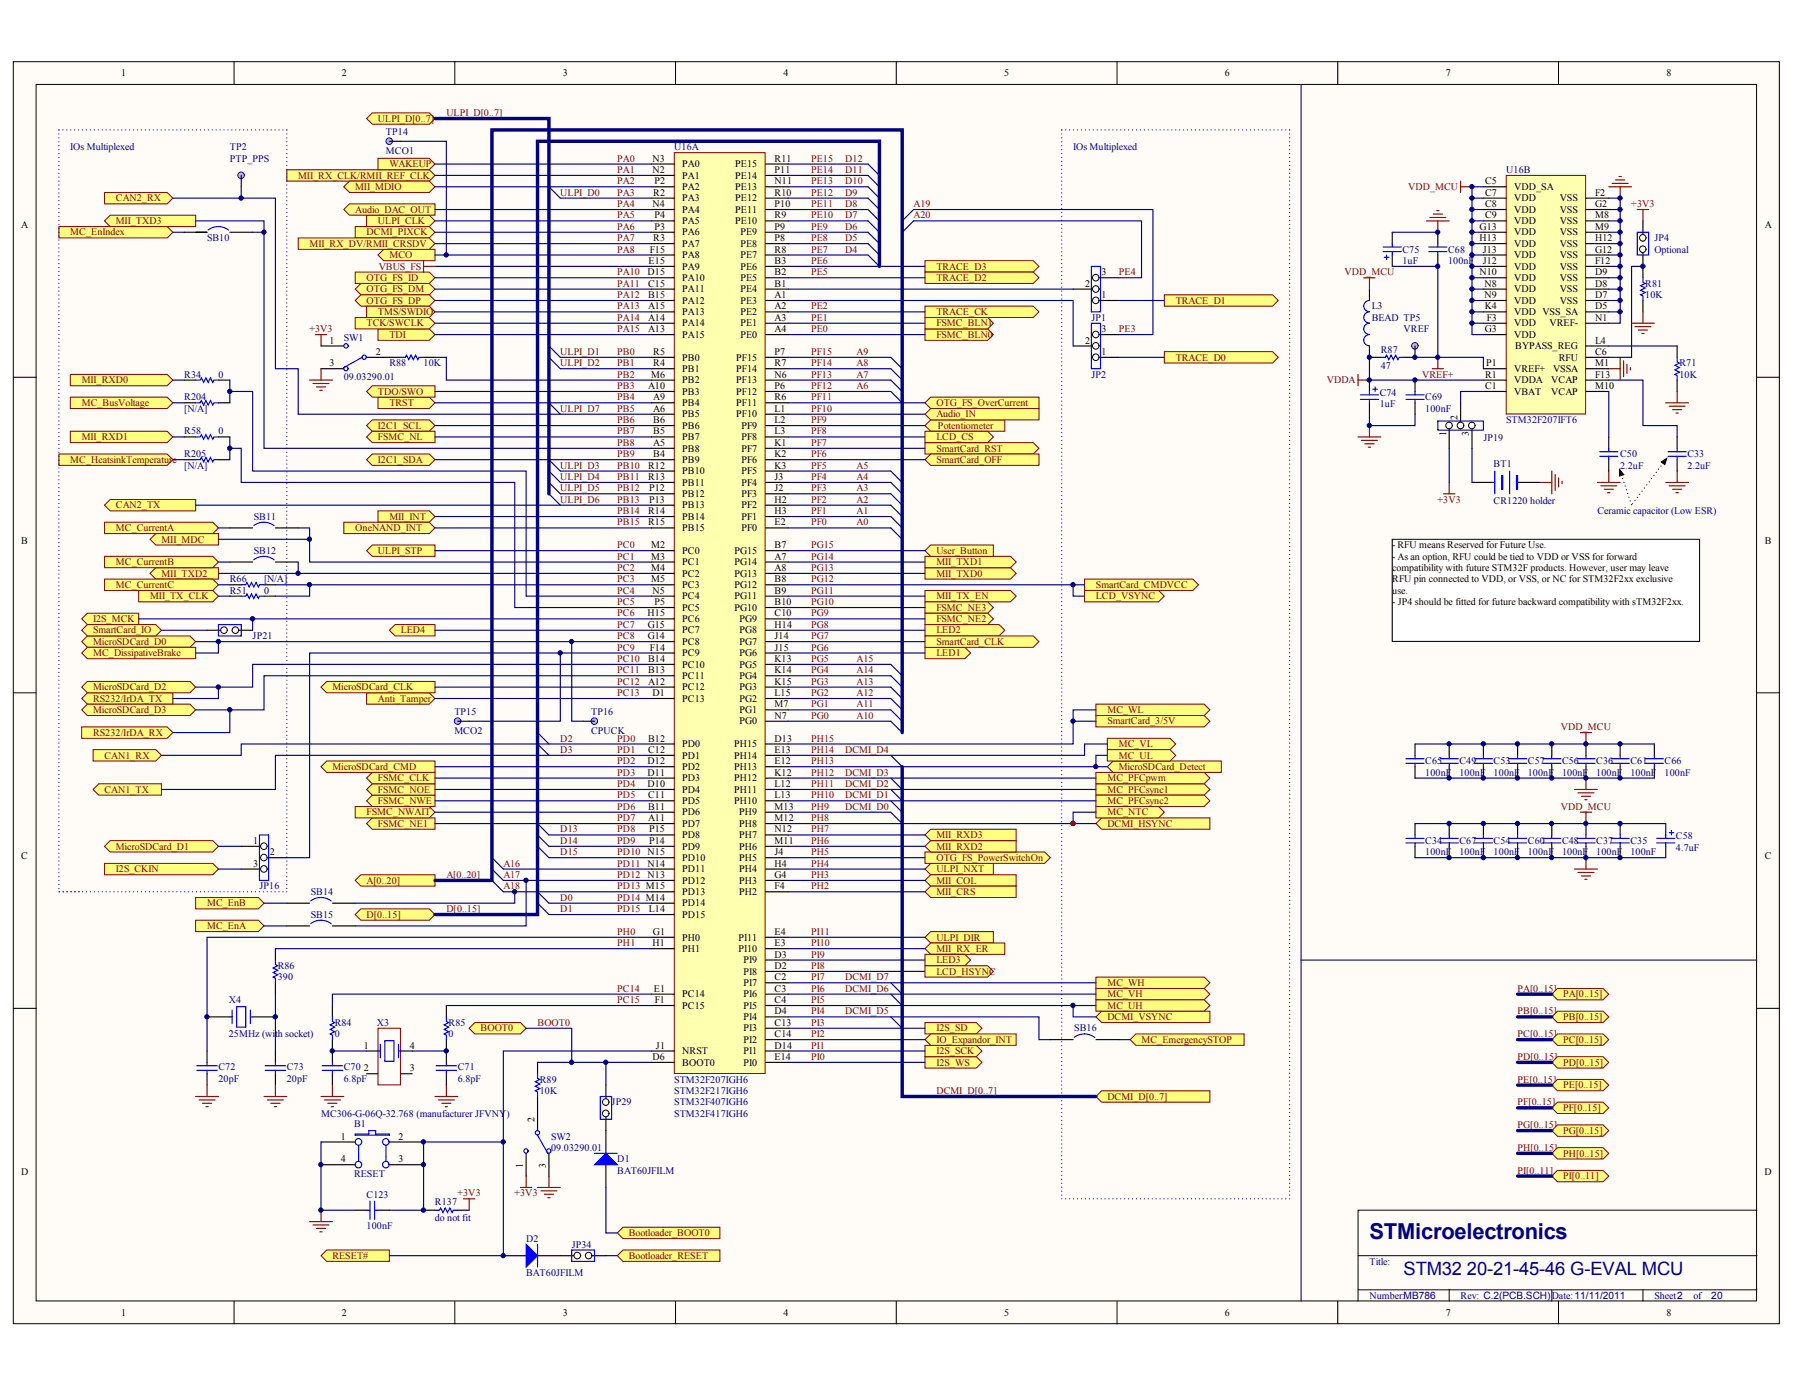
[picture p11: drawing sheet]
<svg xmlns="http://www.w3.org/2000/svg" width="279mm" height="216mm" viewBox="0 0 279 216" stroke-linecap="round" stroke-linejoin="round" font-family="sans-serif">
<defs><g id="words">
<text font-size="3.4" fill="#000080" x="212.8" y="192.5">STMicroelectronics</text>
<text font-size="2.9" fill="#000080" x="218.1" y="198">STM32 20-21-45-46 G-EVAL MCU</text>
<g font-size="1.6">
<text x="18.8" y="11.9">1</text>
<text x="53.1" y="11.9">2</text>
<text x="87.4" y="11.9">3</text>
<text x="121.7" y="11.9">4</text>
<text x="156" y="11.9">5</text>
<text x="190.3" y="11.9">6</text>
<text x="224.6" y="11.9">7</text>
<text x="258.9" y="11.9">8</text>
<text x="101.4" y="25.1">N3</text>
<text x="101.4" y="26.9">N2</text>
<text x="101.7" y="28.6">P2</text>
<text x="106" y="26">PA0</text>
<text x="106" y="27.7">PA1</text>
<text x="106" y="29.5">PA2</text>
<text x="114.2" y="29.5">PE13</text>
<text x="114.2" y="27.7">PE14</text>
<text x="114.2" y="26">PE15</text>
<text x="120.3" y="28.6">N11</text>
<text x="120.3" y="26.9">P11</text>
<text x="120.3" y="25.1">R11</text>
<text x="230.7" y="28.6">C5</text>
<text x="235.3" y="29.5">VDD_SA</text>
<text x="3.3" y="35.5">A</text>
<text x="101.4" y="32.2">N4</text>
<text x="101.5" y="30.4">R2</text>
<text x="101.7" y="33.9">P4</text>
<text x="101.7" y="35.7">P3</text>
<text x="106" y="31.3">PA3</text>
<text x="106" y="33">PA4</text>
<text x="106" y="34.8">PA5</text>
<text x="114.2" y="34.8">PE10</text>
<text x="114.2" y="33">PE11</text>
<text x="114.2" y="31.3">PE12</text>
<text x="120.3" y="35.7">P9</text>
<text x="120.3" y="33.9">R9</text>
<text x="120.3" y="32.2">P10</text>
<text x="120.3" y="30.4">R10</text>
<text x="229.9" y="35.7">G13</text>
<text x="230.7" y="33.9">C9</text>
<text x="230.7" y="32.2">C8</text>
<text x="230.7" y="30.4">C7</text>
<text x="235.3" y="34.8">VDD</text>
<text x="235.3" y="33">VDD</text>
<text x="235.3" y="31.3">VDD</text>
<text x="242.3" y="31.3">VSS</text>
<text x="242.3" y="33">VSS</text>
<text x="242.3" y="34.8">VSS</text>
<text x="247.8" y="30.4">F2</text>
<text x="247.8" y="32.2">G2</text>
<text x="247.8" y="33.9">M8</text>
<text x="247.8" y="35.7">M9</text>
<text x="274.2" y="35.5">A</text>
<text x="100.8" y="41">E15</text>
<text x="100.9" y="39.2">F15</text>
<text x="101.5" y="37.5">R3</text>
<text x="106" y="36.6">PA6</text>
<text x="106" y="38.3">PA7</text>
<text x="106" y="40.1">PA8</text>
<text x="106" y="41.9">PA9</text>
<text x="115" y="41.9">PE6</text>
<text x="115" y="40.1">PE7</text>
<text x="115" y="38.3">PE8</text>
<text x="115" y="36.6">PE9</text>
<text x="120.3" y="41">B3</text>
<text x="120.3" y="39.2">R8</text>
<text x="120.3" y="37.5">P8</text>
<text x="229.9" y="37.5">H13</text>
<text x="230.4" y="41">J12</text>
<text x="230.4" y="39.2">J13</text>
<text x="235.3" y="41.9">VDD</text>
<text x="235.3" y="40.1">VDD</text>
<text x="235.3" y="38.3">VDD</text>
<text x="235.3" y="36.6">VDD</text>
<text x="242.3" y="36.6">VSS</text>
<text x="242.3" y="38.3">VSS</text>
<text x="242.3" y="40.1">VSS</text>
<text x="242.3" y="41.9">VSS</text>
<text x="247.8" y="37.5">H12</text>
<text x="247.8" y="39.2">G12</text>
<text x="247.8" y="41">F12</text>
<text x="100.6" y="42.8">D15</text>
<text x="100.7" y="44.5">C15</text>
<text x="100.7" y="46.3">B15</text>
<text x="106" y="43.6">PA10</text>
<text x="106" y="45.4">PA11</text>
<text x="106" y="47.2">PA12</text>
<text x="115" y="47.2">PE3</text>
<text x="115" y="45.4">PE4</text>
<text x="115" y="43.6">PE5</text>
<text x="120.3" y="46.3">A1</text>
<text x="120.3" y="44.5">B1</text>
<text x="120.3" y="42.8">B2</text>
<text x="168.6" y="44.5">2</text>
<text x="171.2" y="46.3">1</text>
<text x="171.2" y="42.8">3</text>
<text x="229.9" y="42.8">N10</text>
<text x="230.7" y="44.5">N8</text>
<text x="230.7" y="46.3">N9</text>
<text x="235.3" y="45.4">VDD</text>
<text x="235.3" y="47.2">VDD</text>
<text x="235.3" y="43.6">VDD</text>
<text x="242.3" y="43.6">VSS</text>
<text x="242.3" y="45.4">VSS</text>
<text x="242.3" y="47.2">VSS</text>
<text x="247.8" y="42.8">D9</text>
<text x="247.8" y="44.5">D8</text>
<text x="247.8" y="46.3">D7</text>
<text x="51.2" y="53.4">1</text>
<text x="100.7" y="48.1">A15</text>
<text x="100.7" y="49.8">A14</text>
<text x="100.7" y="51.6">A13</text>
<text x="106" y="48.9">PA13</text>
<text x="106" y="50.7">PA14</text>
<text x="106" y="52.5">PA15</text>
<text x="115" y="48.9">PE2</text>
<text x="115" y="52.5">PE0</text>
<text x="115" y="50.7">PE1</text>
<text x="120.3" y="48.1">A2</text>
<text x="120.3" y="51.6">A4</text>
<text x="120.3" y="49.8">A3</text>
<text x="168.6" y="53.4">2</text>
<text x="171.2" y="51.6">3</text>
<text x="230.7" y="51.6">G3</text>
<text x="230.7" y="48.1">K4</text>
<text x="231" y="49.8">F3</text>
<text x="235.3" y="50.7">VDD</text>
<text x="235.3" y="52.5">VDD</text>
<text x="235.3" y="48.9">VDD VSS_SA</text>
<text x="240.7" y="50.7">VREF-</text>
<text x="247.8" y="49.8">N1</text>
<text x="247.8" y="53.4">L4</text>
<text x="247.8" y="48.1">D5</text>
<text x="51.2" y="56.9">3</text>
<text x="58.4" y="55.1">2</text>
<text x="101.2" y="58.7">M6</text>
<text x="101.5" y="55.1">R5</text>
<text x="101.5" y="56.9">R4</text>
<text x="106" y="56">PB0</text>
<text x="106" y="57.8">PB1</text>
<text x="106" y="59.5">PB2</text>
<text x="114.4" y="59.5">PF13</text>
<text x="114.4" y="57.8">PF14</text>
<text x="114.4" y="56">PF15</text>
<text x="120.3" y="58.7">N6</text>
<text x="120.3" y="56.9">R7</text>
<text x="120.3" y="55.1">P7</text>
<text x="171.2" y="55.1">1</text>
<text x="230.7" y="58.7">R1</text>
<text x="230.9" y="56.9">P1</text>
<text x="235.3" y="57.8">VREF+</text>
<text x="235.3" y="59.5">VDDA</text>
<text x="235.4" y="54.2">BYPASS_REG</text>
<text x="241" y="59.5">VCAP</text>
<text x="241.3" y="57.8">VSSA</text>
<text x="242.2" y="56">RFU</text>
<text x="247.8" y="56.9">M1</text>
<text x="247.8" y="58.7">F13</text>
<text x="247.8" y="55.1">C6</text>
<text x="100.7" y="60.4">A10</text>
<text x="101.5" y="62.2">A9</text>
<text x="101.5" y="64">A6</text>
<text x="101.5" y="65.7">B6</text>
<text x="106" y="61.3">PB3</text>
<text x="106" y="63.1">PB4</text>
<text x="106" y="64.8">PB5</text>
<text x="114.4" y="64.8">PF10</text>
<text x="114.4" y="63.1">PF11</text>
<text x="114.4" y="61.3">PF12</text>
<text x="120.3" y="65.7">L2</text>
<text x="120.3" y="64">L1</text>
<text x="120.3" y="62.2">R6</text>
<text x="120.3" y="60.4">P6</text>
<text x="230.7" y="60.4">C1</text>
<text x="235.3" y="61.3">VBAT</text>
<text x="241" y="61.3">VCAP</text>
<text x="247.8" y="60.4">M10</text>
<text x="101.5" y="67.5">B5</text>
<text x="101.5" y="69.3">A5</text>
<text x="101.5" y="71">B4</text>
<text x="106" y="66.6">PB6</text>
<text x="106" y="68.4">PB7</text>
<text x="106" y="70.1">PB8</text>
<text x="106" y="71.9">PB9</text>
<text x="115.2" y="71.9">PF6</text>
<text x="115.2" y="70.1">PF7</text>
<text x="115.2" y="68.4">PF8</text>
<text x="115.2" y="66.6">PF9</text>
<text x="120.3" y="71">K2</text>
<text x="120.3" y="69.3">K1</text>
<text x="120.3" y="67.5">L3</text>
<text x="100.7" y="72.8">R12</text>
<text x="100.7" y="74.6">R13</text>
<text x="100.9" y="76.3">P12</text>
<text x="106" y="73.7">PB10</text>
<text x="106" y="75.4">PB11</text>
<text x="106" y="77.2">PB12</text>
<text x="115.2" y="77.2">PF3</text>
<text x="115.2" y="75.4">PF4</text>
<text x="115.2" y="73.7">PF5</text>
<text x="120.3" y="76.3">J2</text>
<text x="120.3" y="74.6">J3</text>
<text x="120.3" y="72.8">K3</text>
<text x="100.7" y="79.9">R14</text>
<text x="100.7" y="81.6">R15</text>
<text x="100.9" y="78.1">P13</text>
<text x="106" y="79">PB13</text>
<text x="106" y="80.7">PB14</text>
<text x="106" y="82.5">PB15</text>
<text x="115.2" y="82.5">PF0</text>
<text x="115.2" y="80.7">PF1</text>
<text x="115.2" y="79">PF2</text>
<text x="120.3" y="81.6">E2</text>
<text x="120.3" y="79.9">H3</text>
<text x="120.3" y="78.1">H2</text>
<text x="3.3" y="84.5">B</text>
<text x="101.2" y="85.2">M2</text>
<text x="101.2" y="86.9">M3</text>
<text x="101.2" y="88.7">M4</text>
<text x="106" y="86">PC0</text>
<text x="106" y="87.8">PC1</text>
<text x="106" y="89.6">PC2</text>
<text x="114.1" y="89.6">PG13</text>
<text x="114.1" y="87.8">PG14</text>
<text x="114.1" y="86">PG15</text>
<text x="120.3" y="88.7">A8</text>
<text x="120.3" y="86.9">A7</text>
<text x="120.3" y="85.2">B7</text>
<text x="216.3" y="85.2">- RFU means Reserved for Future Use.</text>
<text x="216.3" y="86.9">- As an option, RFU could be tied to VDD or VSS for forward</text>
<text x="216.3" y="88.7">compatibility with future STM32F products. However, user may leave</text>
<text x="274.2" y="84.5">B</text>
<text x="100.6" y="95.7">H15</text>
<text x="101.2" y="90.4">M5</text>
<text x="101.4" y="92.2">N5</text>
<text x="101.7" y="94">P5</text>
<text x="106" y="91.3">PC3</text>
<text x="106" y="93.1">PC4</text>
<text x="106" y="94.9">PC5</text>
<text x="114.1" y="94.9">PG10</text>
<text x="114.1" y="93.1">PG11</text>
<text x="114.1" y="91.3">PG12</text>
<text x="120.3" y="95.7">C10</text>
<text x="120.3" y="94">B10</text>
<text x="120.3" y="92.2">B9</text>
<text x="120.3" y="90.4">B8</text>
<text x="216.3" y="90.4">RFU pin connected to VDD, or VSS, or NC for STM32F2xx exclusive</text>
<text x="216.3" y="92.2">use.</text>
<text x="216.3" y="94">- JP4 should be fitted for future backward compatibility with sTM32F2xx.</text>
<text x="100.6" y="97.5">G15</text>
<text x="100.6" y="99.3">G14</text>
<text x="100.9" y="101">F14</text>
<text x="106" y="96.6">PC6</text>
<text x="106" y="98.4">PC7</text>
<text x="106" y="100.2">PC8</text>
<text x="106" y="101.9">PC9</text>
<text x="114.9" y="101.9">PG6</text>
<text x="114.9" y="100.2">PG7</text>
<text x="114.9" y="98.4">PG8</text>
<text x="114.9" y="96.6">PG9</text>
<text x="120.3" y="101">J15</text>
<text x="120.3" y="99.3">J14</text>
<text x="120.3" y="97.5">H14</text>
<text x="100.7" y="102.8">B14</text>
<text x="100.7" y="104.6">B13</text>
<text x="100.7" y="106.3">A12</text>
<text x="106" y="103.7">PC10</text>
<text x="106" y="105.5">PC11</text>
<text x="106" y="107.2">PC12</text>
<text x="114.9" y="107.2">PG3</text>
<text x="114.9" y="105.5">PG4</text>
<text x="114.9" y="103.7">PG5</text>
<text x="120.3" y="106.3">K15</text>
<text x="120.3" y="104.6">K14</text>
<text x="120.3" y="102.8">K13</text>
<text x="101.4" y="108.1">D1</text>
<text x="106" y="109">PC13</text>
<text x="114.9" y="112.5">PG0</text>
<text x="114.9" y="110.8">PG1</text>
<text x="114.9" y="109">PG2</text>
<text x="120.3" y="111.6">N7</text>
<text x="120.3" y="109.9">M7</text>
<text x="120.3" y="108.1">L15</text>
<text x="100.6" y="118.7">D12</text>
<text x="100.7" y="115.2">B12</text>
<text x="100.7" y="116.9">C12</text>
<text x="106" y="116.1">PD0</text>
<text x="106" y="117.8">PD1</text>
<text x="106" y="119.6">PD2</text>
<text x="114.1" y="119.6">PH13</text>
<text x="114.1" y="117.8">PH14</text>
<text x="114.1" y="116.1">PH15</text>
<text x="120.3" y="118.7">E12</text>
<text x="120.3" y="116.9">E13</text>
<text x="120.3" y="115.2">D13</text>
<text x="100.6" y="120.5">D11</text>
<text x="100.6" y="122.2">D10</text>
<text x="100.7" y="124">C11</text>
<text x="100.7" y="125.8">B11</text>
<text x="106" y="121.4">PD3</text>
<text x="106" y="123.1">PD4</text>
<text x="106" y="124.9">PD5</text>
<text x="114.1" y="124.9">PH10</text>
<text x="114.1" y="123.1">PH11</text>
<text x="114.1" y="121.4">PH12</text>
<text x="120.3" y="125.8">M13</text>
<text x="120.3" y="124">L13</text>
<text x="120.3" y="122.2">L12</text>
<text x="120.3" y="120.5">K12</text>
<text x="39.3" y="131.1">1</text>
<text x="100.7" y="127.5">A11</text>
<text x="100.9" y="129.3">P15</text>
<text x="100.9" y="131.1">P14</text>
<text x="106" y="130.2">PD8</text>
<text x="106" y="132">PD9</text>
<text x="106" y="126.7">PD6</text>
<text x="106" y="128.4">PD7</text>
<text x="114.9" y="132">PH6</text>
<text x="114.9" y="130.2">PH7</text>
<text x="114.9" y="128.4">PH8</text>
<text x="114.9" y="126.7">PH9</text>
<text x="120.3" y="131.1">M11</text>
<text x="120.3" y="129.3">N12</text>
<text x="120.3" y="127.5">M12</text>
<text x="3.3" y="133.5">C</text>
<text x="39.3" y="134.6">3</text>
<text x="41.9" y="132.8">2</text>
<text x="100.6" y="132.8">N15</text>
<text x="100.6" y="134.6">N14</text>
<text x="100.6" y="136.4">N13</text>
<text x="106" y="133.7">PD10</text>
<text x="106" y="135.5">PD11</text>
<text x="106" y="137.3">PD12</text>
<text x="114.9" y="137.3">PH3</text>
<text x="114.9" y="135.5">PH4</text>
<text x="114.9" y="133.7">PH5</text>
<text x="120.3" y="136.4">G4</text>
<text x="120.3" y="134.6">H4</text>
<text x="120.3" y="132.8">J4</text>
<text x="274.2" y="133.5">C</text>
<text x="100.8" y="141.7">L14</text>
<text x="106" y="139">PD13</text>
<text x="106" y="140.8">PD14</text>
<text x="106" y="142.6">PD15</text>
<text x="114.9" y="139">PH2</text>
<text x="120.3" y="138.1">F4</text>
<text x="101.4" y="147">H1</text>
<text x="101.5" y="145.2">G1</text>
<text x="106" y="146.1">PH0</text>
<text x="106" y="147.9">PH1</text>
<text x="114.7" y="147.9">PI10</text>
<text x="114.7" y="146.1">PI11</text>
<text x="115.5" y="149.6">PI9</text>
<text x="120.3" y="148.7">D3</text>
<text x="120.3" y="147">E3</text>
<text x="120.3" y="145.2">E4</text>
<text x="101.6" y="154">E1</text>
<text x="101.7" y="155.8">F1</text>
<text x="106" y="154.9">PC14</text>
<text x="115.5" y="151.4">PI8</text>
<text x="115.5" y="154.9">PI6</text>
<text x="115.5" y="153.2">PI7</text>
<text x="120.3" y="150.5">D2</text>
<text x="120.3" y="155.8">C4</text>
<text x="120.3" y="154">C3</text>
<text x="120.3" y="152.3">C2</text>
<text x="106" y="156.7">PC15</text>
<text x="115.5" y="162">PI2</text>
<text x="115.5" y="160.2">PI3</text>
<text x="115.5" y="158.4">PI4</text>
<text x="115.5" y="156.7">PI5</text>
<text x="120.3" y="161.1">C14</text>
<text x="120.3" y="159.3">C13</text>
<text x="120.3" y="157.6">D4</text>
<text x="56.5" y="162.9">1</text>
<text x="56.5" y="166.4">2</text>
<text x="63.7" y="162.9">4</text>
<text x="63.7" y="166.4">3</text>
<text x="101.4" y="164.6">D6</text>
<text x="101.9" y="162.9">J1</text>
<text x="106" y="163.7">NRST</text>
<text x="106" y="165.5">BOOT0</text>
<text x="115.5" y="165.5">PI0</text>
<text x="115.5" y="163.7">PI1</text>
<text x="120.3" y="164.6">E14</text>
<text x="120.3" y="162.9">D14</text>
<text x="53" y="177">1</text>
<text x="61.9" y="177">2</text>
<text x="3.3" y="182.5">D</text>
<text x="53" y="180.5">4</text>
<text x="61.9" y="180.5">3</text>
<text x="274.2" y="182.5">D</text>
<text x="18.8" y="204.4">1</text>
<text x="53.1" y="204.4">2</text>
<text x="87.4" y="204.4">3</text>
<text x="121.7" y="204.4">4</text>
<text x="156" y="204.4">5</text>
<text x="190.3" y="204.4">6</text>
<text x="224.6" y="204.4">7</text>
<text x="258.9" y="204.4">8</text>
</g>
<g font-size="1.6" fill="#000080">
<text x="10.9" y="23.3">IOs Multiplexed</text>
<text x="35.7" y="23.3">TP2</text>
<text x="60" y="21">TP14</text>
<text x="60" y="23.9">MCO1</text>
<text x="104.8" y="23.3">U16A</text>
<text x="166.7" y="23.3">IOs Multiplexed</text>
<text x="35.7" y="25.1">PTP_PPS</text>
<text x="234" y="26.9">U16B</text>
<text x="32.2" y="37.5">SB10</text>
<text x="217.9" y="39.2">C75</text>
<text x="217.9" y="41">1uF</text>
<text x="225" y="39.2">C68</text>
<text x="225" y="41">100nF</text>
<text x="257" y="37.5">JP4</text>
<text x="257" y="39.2">Optional</text>
<text x="255.6" y="44.5">R81</text>
<text x="255.6" y="46.3">10K</text>
<text x="53.4" y="53">SW1</text>
<text x="169.6" y="49.8">JP1</text>
<text x="213.1" y="48.1">L3</text>
<text x="213.1" y="49.8">BEAD TP5</text>
<text x="218.1" y="51.6">VREF</text>
<text x="28.6" y="58.7">R34</text>
<text x="33.9" y="58.7">0</text>
<text x="53.4" y="59">09.03290.01</text>
<text x="60.5" y="56.9">R88</text>
<text x="65.8" y="56.9">10K</text>
<text x="169.6" y="58.7">JP2</text>
<text x="214.5" y="54.8">R87</text>
<text x="214.5" y="57.2">47</text>
<text x="260.9" y="56.9">R71</text>
<text x="260.9" y="58.7">10K</text>
<text x="28.6" y="62.2">R204</text>
<text x="28.6" y="64">[N/A]</text>
<text x="214.4" y="61.5">C74</text>
<text x="214.4" y="63.2">1uF</text>
<text x="221.4" y="62.2">C69</text>
<text x="221.4" y="64">100nF</text>
<text x="234" y="65.7">STM32F207IFT6</text>
<text x="28.6" y="67.5">R58</text>
<text x="28.6" y="71">R205</text>
<text x="33.9" y="67.5">0</text>
<text x="230.5" y="68.5">JP19</text>
<text x="251.7" y="71">C50</text>
<text x="262.2" y="71">C33</text>
<text x="28.6" y="72.8">[N/A]</text>
<text x="232.1" y="72.6">BT1</text>
<text x="251.7" y="72.8">2.2uF</text>
<text x="262.2" y="72.8">2.2uF</text>
<text x="39.4" y="80.7">SB11</text>
<text x="232.1" y="78.3">CR1220 holder</text>
<text x="248.2" y="79.9">Ceramic capacitor (Low ESR)</text>
<text x="39.4" y="86">SB12</text>
<text x="35.7" y="92.2">R51</text>
<text x="35.7" y="90.4">R66</text>
<text x="41" y="92.2">0</text>
<text x="41" y="90.4">[N/A]</text>
<text x="39.3" y="99.3">JP21</text>
<text x="70.6" y="111.1">TP15</text>
<text x="70.6" y="113.9">MCO2</text>
<text x="91.8" y="111.1">TP16</text>
<text x="91.8" y="113.9">CPUCK</text>
<text x="221.4" y="118.7">C65</text>
<text x="226.8" y="118.7">C49</text>
<text x="232.1" y="118.7">C53</text>
<text x="237.4" y="118.7">C57</text>
<text x="242.7" y="118.7">C56</text>
<text x="248" y="118.7">C36</text>
<text x="253.3" y="118.7">C61</text>
<text x="258.6" y="118.7">C66</text>
<text x="221.4" y="120.5">100nF</text>
<text x="226.8" y="120.5">100nF</text>
<text x="232.1" y="120.5">100nF</text>
<text x="237.4" y="120.5">100nF</text>
<text x="242.7" y="120.5">100nF</text>
<text x="248" y="120.5">100nF</text>
<text x="253.3" y="120.5">100nF</text>
<text x="258.6" y="120.5">100nF</text>
<text x="221.4" y="131.1">C34</text>
<text x="226.8" y="131.1">C67</text>
<text x="232.1" y="131.1">C54</text>
<text x="237.4" y="131.1">C60</text>
<text x="242.7" y="131.1">C48</text>
<text x="248" y="131.1">C37</text>
<text x="253.3" y="131.1">C35</text>
<text x="260.4" y="130.4">C58</text>
<text x="221.4" y="132.8">100nF</text>
<text x="226.8" y="132.8">100nF</text>
<text x="232.1" y="132.8">100nF</text>
<text x="237.4" y="132.8">100nF</text>
<text x="242.7" y="132.8">100nF</text>
<text x="248" y="132.8">100nF</text>
<text x="253.3" y="132.8">100nF</text>
<text x="260.4" y="132.1">4.7uF</text>
<text x="40.3" y="138.1">JP16</text>
<text x="48.3" y="139">SB14</text>
<text x="48.3" y="142.6">SB15</text>
<text x="35.5" y="155.8">X4</text>
<text x="43.1" y="150.5">R86</text>
<text x="43.1" y="152.3">390</text>
<text x="35.5" y="161.1">25MHz (with socket)</text>
<text x="52" y="159.3">R84</text>
<text x="52" y="161.1">0</text>
<text x="58.6" y="159.3">X3</text>
<text x="69.7" y="159.3">R85</text>
<text x="69.7" y="161.1">0</text>
<text x="166.9" y="160.2">SB16</text>
<text x="33.9" y="166.2">C72</text>
<text x="33.9" y="168">20pF</text>
<text x="44.6" y="166.2">C73</text>
<text x="44.6" y="168">20pF</text>
<text x="53.4" y="166.2">C70</text>
<text x="53.4" y="168">6.8pF</text>
<text x="71.1" y="166.2">C71</text>
<text x="71.1" y="168">6.8pF</text>
<text x="49.9" y="173.5">MC306-G-06Q-32.768 (manufacturer JFVNY</text>
<text x="78.7" y="173.5">)</text>
<text x="83.9" y="168.2">R89</text>
<text x="83.9" y="169.9">10K</text>
<text x="95" y="171.7">JP29</text>
<text x="104.8" y="168.2">STM32F207IGH6</text>
<text x="104.8" y="169.9">STM32F217IGH6</text>
<text x="104.8" y="171.7">STM32F407IGH6</text>
<text x="104.8" y="173.5">STM32F417IGH6</text>
<text x="55" y="175.1">B1</text>
<text x="85.6" y="177">SW2</text>
<text x="85.6" y="178.8">09.03290.01</text>
<text x="55" y="182.8">RESET</text>
<text x="95.9" y="180.5">D1</text>
<text x="95.9" y="182.3">BAT60JFILM</text>
<text x="57" y="186">C123</text>
<text x="57" y="190.9">100nF</text>
<text x="67.6" y="187.2">R137</text>
<text x="67.6" y="189.7">do not fit</text>
<text x="81.7" y="192.9">D2</text>
<text x="88.8" y="193.8">JP34</text>
<text x="212.8" y="196.4">Title:</text>
<text x="81.7" y="198.2">BAT60JFILM</text>
<text x="212.8" y="201.7">Number:MB786</text>
<text x="226.9" y="201.7">Rev: C.2(PCB.SCH)Date:11/11/2011</text>
<text x="257" y="201.7">Sheet2</text>
<text x="263.1" y="201.7">of</text>
<text x="265.9" y="201.8">20</text>
</g>
<g font-size="1.6" fill="#800000">
<text x="58.7" y="18.9">ULPI_D[0..7]</text>
<text x="69.4" y="18">ULPI_D[0..7]</text>
<text x="46.3" y="27.7">MII_RX_CLK/RMII_REF_CLK</text>
<text x="55.2" y="29.5">MII_MDIO</text>
<text x="60.5" y="26">WAKEUP</text>
<text x="95.9" y="25.1">PA0</text>
<text x="95.9" y="26.9">PA1</text>
<text x="95.9" y="28.6">PA2</text>
<text x="126" y="28.6">PE13</text>
<text x="126" y="26.9">PE14</text>
<text x="126" y="25.1">PE15</text>
<text x="131.3" y="28.6">D10</text>
<text x="131.3" y="26.9">D11</text>
<text x="131.3" y="25.1">D12</text>
<text x="218.8" y="29.5">VDD_MCU</text>
<text x="18" y="31.3">CAN2_RX</text>
<text x="18" y="34.8">MII_TXD3</text>
<text x="55.2" y="33">Audio_DAC_OUT</text>
<text x="58.7" y="34.8">ULPI_CLK</text>
<text x="87.1" y="30.4">ULPI_D0</text>
<text x="95.9" y="30.4">PA3</text>
<text x="95.9" y="32.2">PA4</text>
<text x="95.9" y="33.9">PA5</text>
<text x="95.9" y="35.7">PA6</text>
<text x="126" y="35.7">PE9</text>
<text x="126" y="33.9">PE10</text>
<text x="126" y="32.2">PE11</text>
<text x="126" y="30.4">PE12</text>
<text x="131.3" y="35.7">D6</text>
<text x="131.3" y="33.9">D7</text>
<text x="131.3" y="32.2">D8</text>
<text x="131.3" y="30.4">D9</text>
<text x="141.9" y="32.2">A19</text>
<text x="141.9" y="33.9">A20</text>
<text x="253.5" y="32.2">+3V3</text>
<text x="10.9" y="36.6">MC_EnIndex</text>
<text x="48.1" y="38.3">MII_RX_DV/RMII_CRSDV</text>
<text x="57" y="36.6">DCMI_PIXCK</text>
<text x="58.8" y="41.9">VBUS_FS</text>
<text x="60.5" y="40.1">MCO</text>
<text x="95.9" y="37.5">PA7</text>
<text x="95.9" y="39.2">PA8</text>
<text x="126" y="41">PE6</text>
<text x="126" y="39.2">PE7</text>
<text x="126" y="37.5">PE8</text>
<text x="131.3" y="39.2">D4</text>
<text x="131.3" y="37.5">D5</text>
<text x="145.5" y="41.9">TRACE_D3</text>
<text x="57" y="45.4">OTG_FS_DM</text>
<text x="57" y="47.2">OTG_FS_DP</text>
<text x="57" y="43.6">OTG_FS_ID</text>
<text x="95.9" y="42.8">PA10</text>
<text x="95.9" y="44.5">PA11</text>
<text x="95.9" y="46.3">PA12</text>
<text x="126" y="42.8">PE5</text>
<text x="145.5" y="43.6">TRACE_D2</text>
<text x="173.8" y="42.8">PE4</text>
<text x="182.7" y="47.2">TRACE_D1</text>
<text x="208.9" y="42.8">VDD_MCU</text>
<text x="48.1" y="51.6">+3V3</text>
<text x="57" y="50.7">TCK/SWCLK</text>
<text x="58.7" y="48.9">TMS/SWDIO</text>
<text x="60.5" y="52.5">TDI</text>
<text x="95.9" y="48.1">PA13</text>
<text x="95.9" y="49.8">PA14</text>
<text x="95.9" y="51.6">PA15</text>
<text x="126" y="51.6">PE0</text>
<text x="126" y="49.8">PE1</text>
<text x="126" y="48.1">PE2</text>
<text x="145.5" y="48.9">TRACE_CK</text>
<text x="145.5" y="52.5">FSMC_BLN0</text>
<text x="145.5" y="50.7">FSMC_BLN1</text>
<text x="173.8" y="51.6">PE3</text>
<text x="12.7" y="59.5">MII_RXD0</text>
<text x="87.1" y="55.1">ULPI_D1</text>
<text x="87.1" y="56.9">ULPI_D2</text>
<text x="95.9" y="55.1">PB0</text>
<text x="95.9" y="56.9">PB1</text>
<text x="95.9" y="58.7">PB2</text>
<text x="126" y="58.7">PF13</text>
<text x="126" y="56.9">PF14</text>
<text x="126" y="55.1">PF15</text>
<text x="133.1" y="58.7">A7</text>
<text x="133.1" y="56.9">A8</text>
<text x="133.1" y="55.1">A9</text>
<text x="182.7" y="56">TRACE_D0</text>
<text x="206.2" y="59.5">VDDA</text>
<text x="221" y="58.7">VREF+</text>
<text x="12.7" y="63.1">MC_BusVoltage</text>
<text x="58.7" y="61.3">TDO/SWO</text>
<text x="60.5" y="63.1">TRST</text>
<text x="87.1" y="64">ULPI_D7</text>
<text x="95.9" y="60.4">PB3</text>
<text x="95.9" y="62.2">PB4</text>
<text x="95.9" y="64">PB5</text>
<text x="95.9" y="65.7">PB6</text>
<text x="126" y="65.7">PF9</text>
<text x="126" y="64">PF10</text>
<text x="126" y="62.2">PF11</text>
<text x="126" y="60.4">PF12</text>
<text x="133.1" y="60.4">A6</text>
<text x="145.5" y="63.1">OTG_FS_OverCurrent</text>
<text x="145.5" y="64.8">Audio_IN</text>
<text x="10.9" y="71.9">MC_HeatsinkTemperature</text>
<text x="12.7" y="68.4">MII_RXD1</text>
<text x="58.7" y="66.6">I2C1_SCL</text>
<text x="58.7" y="71.9">I2C1_SDA</text>
<text x="58.7" y="68.4">FSMC_NL</text>
<text x="95.9" y="67.5">PB7</text>
<text x="95.9" y="69.3">PB8</text>
<text x="95.9" y="71">PB9</text>
<text x="126" y="71">PF6</text>
<text x="126" y="69.3">PF7</text>
<text x="126" y="67.5">PF8</text>
<text x="145.5" y="70.1">SmartCard_RST</text>
<text x="145.5" y="71.9">SmartCard_OFF</text>
<text x="145.5" y="68.4">LCD_CS</text>
<text x="145.7" y="66.6">Potentiometer</text>
<text x="87.1" y="72.8">ULPI_D3</text>
<text x="87.1" y="74.6">ULPI_D4</text>
<text x="87.1" y="76.3">ULPI_D5</text>
<text x="95.9" y="72.8">PB10</text>
<text x="95.9" y="74.6">PB11</text>
<text x="95.9" y="76.3">PB12</text>
<text x="126" y="76.3">PF3</text>
<text x="126" y="74.6">PF4</text>
<text x="126" y="72.8">PF5</text>
<text x="133.1" y="76.3">A3</text>
<text x="133.1" y="74.6">A4</text>
<text x="133.1" y="72.8">A5</text>
<text x="18" y="79">CAN2_TX</text>
<text x="18" y="82.5">MC_CurrentA</text>
<text x="55.2" y="82.5">OneNAND_INT</text>
<text x="60.5" y="80.7">MII_INT</text>
<text x="87.1" y="78.1">ULPI_D6</text>
<text x="95.9" y="78.1">PB13</text>
<text x="95.9" y="79.9">PB14</text>
<text x="95.9" y="81.6">PB15</text>
<text x="126" y="81.6">PF0</text>
<text x="126" y="79.9">PF1</text>
<text x="126" y="78.1">PF2</text>
<text x="133.1" y="81.6">A0</text>
<text x="133.1" y="79.9">A1</text>
<text x="133.1" y="78.1">A2</text>
<text x="223.4" y="78.1">+3V3</text>
<text x="18" y="87.8">MC_CurrentB</text>
<text x="25.1" y="84.3">MII_MDC</text>
<text x="25.1" y="89.6">MII_TXD2</text>
<text x="58.7" y="86">ULPI_STP</text>
<text x="95.9" y="85.2">PC0</text>
<text x="95.9" y="86.9">PC1</text>
<text x="95.9" y="88.7">PC2</text>
<text x="126" y="88.7">PG13</text>
<text x="126" y="86.9">PG14</text>
<text x="126" y="85.2">PG15</text>
<text x="145.5" y="89.6">MII_TXD0</text>
<text x="145.5" y="87.8">MII_TXD1</text>
<text x="145.5" y="86">User_Button</text>
<text x="18" y="91.3">MC_CurrentC</text>
<text x="23.3" y="93.1">MII_TX_CLK</text>
<text x="95.9" y="90.4">PC3</text>
<text x="95.9" y="92.2">PC4</text>
<text x="95.9" y="94">PC5</text>
<text x="95.9" y="95.7">PC6</text>
<text x="126" y="95.7">PG9</text>
<text x="126" y="94">PG10</text>
<text x="126" y="92.2">PG11</text>
<text x="126" y="90.4">PG12</text>
<text x="145.5" y="93.1">MII_TX_EN</text>
<text x="145.5" y="94.9">FSMC_NE3</text>
<text x="170.3" y="91.3">SmartCard_CMDVCC</text>
<text x="170.3" y="93.1">LCD_VSYNC</text>
<text x="14.5" y="96.6">I2S_MCK</text>
<text x="14.5" y="100.2">MicroSDCard_D0</text>
<text x="14.5" y="101.9">MC_DissipativeBrake</text>
<text x="14.5" y="98.4">SmartCard_IO</text>
<text x="62.3" y="98.4">LED4</text>
<text x="95.9" y="97.5">PC7</text>
<text x="95.9" y="99.3">PC8</text>
<text x="95.9" y="101">PC9</text>
<text x="126" y="101">PG6</text>
<text x="126" y="99.3">PG7</text>
<text x="126" y="97.5">PG8</text>
<text x="145.5" y="101.9">LED1</text>
<text x="145.5" y="98.4">LED2</text>
<text x="145.5" y="100.2">SmartCard_CLK</text>
<text x="145.5" y="96.6">FSMC_NE2</text>
<text x="14.5" y="107.2">MicroSDCard_D2</text>
<text x="51.6" y="107.2">MicroSDCard_CLK</text>
<text x="95.9" y="102.8">PC10</text>
<text x="95.9" y="104.6">PC11</text>
<text x="95.9" y="106.3">PC12</text>
<text x="126" y="106.3">PG3</text>
<text x="126" y="104.6">PG4</text>
<text x="126" y="102.8">PG5</text>
<text x="133.1" y="106.3">A13</text>
<text x="133.1" y="104.6">A14</text>
<text x="133.1" y="102.8">A15</text>
<text x="14.5" y="109">RS232/IrDA_TX</text>
<text x="14.5" y="110.8">MicroSDCard_D3</text>
<text x="58.7" y="109">Anti_Tamper</text>
<text x="95.9" y="108.1">PC13</text>
<text x="126" y="111.6">PG0</text>
<text x="126" y="109.9">PG1</text>
<text x="126" y="108.1">PG2</text>
<text x="133.1" y="111.6">A10</text>
<text x="133.1" y="109.9">A11</text>
<text x="133.1" y="108.1">A12</text>
<text x="172" y="110.8">MC_WL</text>
<text x="172" y="112.5">SmartCard_3/5V</text>
<text x="242.5" y="113.4">VDD_MCU</text>
<text x="14.5" y="114.3">RS232/IrDA_RX</text>
<text x="16.2" y="117.8">CAN1_RX</text>
<text x="51.6" y="119.6">MicroSDCard_CMD</text>
<text x="87.1" y="115.2">D2</text>
<text x="87.1" y="116.9">D3</text>
<text x="95.9" y="115.2">PD0</text>
<text x="95.9" y="116.9">PD1</text>
<text x="95.9" y="118.7">PD2</text>
<text x="126" y="118.7">PH13</text>
<text x="126" y="116.9">PH14</text>
<text x="126" y="115.2">PH15</text>
<text x="131.3" y="116.9">DCMI_D4</text>
<text x="173.8" y="119.6">MicroSDCard_Detect</text>
<text x="173.8" y="116.1">MC_VL</text>
<text x="173.8" y="117.8">MC_UL</text>
<text x="16.2" y="123.1">CAN1_TX</text>
<text x="58.7" y="124.9">FSMC_NWE</text>
<text x="58.7" y="123.1">FSMC_NOE</text>
<text x="58.7" y="121.4">FSMC_CLK</text>
<text x="95.9" y="120.5">PD3</text>
<text x="95.9" y="122.2">PD4</text>
<text x="95.9" y="124">PD5</text>
<text x="95.9" y="125.8">PD6</text>
<text x="126" y="125.8">PH9</text>
<text x="126" y="124">PH10</text>
<text x="126" y="122.2">PH11</text>
<text x="126" y="120.5">PH12</text>
<text x="131.3" y="125.8">DCMI_D0</text>
<text x="131.3" y="124">DCMI_D1</text>
<text x="131.3" y="122.2">DCMI_D2</text>
<text x="131.3" y="120.5">DCMI_D3</text>
<text x="172" y="123.1">MC_PFCsync1</text>
<text x="172" y="124.9">MC_PFCsync2</text>
<text x="172" y="121.4">MC_PFCpwm</text>
<text x="242.5" y="125.8">VDD_MCU</text>
<text x="18" y="132">MicroSDCard_D1</text>
<text x="57" y="126.7">FSMC_NWAIT</text>
<text x="58.7" y="128.4">FSMC_NE1</text>
<text x="87.1" y="129.3">D13</text>
<text x="87.1" y="131.1">D14</text>
<text x="95.9" y="127.5">PD7</text>
<text x="95.9" y="129.3">PD8</text>
<text x="95.9" y="131.1">PD9</text>
<text x="126" y="131.1">PH6</text>
<text x="126" y="129.3">PH7</text>
<text x="126" y="127.5">PH8</text>
<text x="145.5" y="132">MII_RXD2</text>
<text x="145.5" y="130.2">MII_RXD3</text>
<text x="172" y="128.4">DCMI_HSYNC</text>
<text x="172" y="126.7">MC_NTC</text>
<text x="18" y="135.5">I2S_CKIN</text>
<text x="57" y="137.3">A[0..20]</text>
<text x="69.4" y="136.4">A[0..20]</text>
<text x="78.2" y="134.6">A16</text>
<text x="78.2" y="136.4">A17</text>
<text x="87.1" y="132.8">D15</text>
<text x="95.9" y="132.8">PD10</text>
<text x="95.9" y="134.6">PD11</text>
<text x="95.9" y="136.4">PD12</text>
<text x="126" y="136.4">PH3</text>
<text x="126" y="134.6">PH4</text>
<text x="126" y="132.8">PH5</text>
<text x="145.5" y="135.5">ULPI_NXT</text>
<text x="145.5" y="133.7">OTG_FS_PowerSwitchOn</text>
<text x="145.5" y="137.3">MII_COL</text>
<text x="32.2" y="140.8">MC_EnB</text>
<text x="57" y="142.6">D[0..15]</text>
<text x="69.4" y="141.7">D[0..15]</text>
<text x="78.2" y="138.1">A18</text>
<text x="87.1" y="139.9">D0</text>
<text x="87.1" y="141.7">D1</text>
<text x="95.9" y="138.1">PD13 M15</text>
<text x="95.9" y="139.9">PD14 M14</text>
<text x="95.9" y="141.7">PD15</text>
<text x="126" y="138.1">PH2</text>
<text x="145.5" y="139">MII_CRS</text>
<text x="32.2" y="144.3">MC_EnA</text>
<text x="95.9" y="145.2">PH0</text>
<text x="95.9" y="147">PH1</text>
<text x="126" y="148.7">PI9</text>
<text x="126" y="147">PI10</text>
<text x="126" y="145.2">PI11</text>
<text x="145.5" y="146.1">ULPI_DIR</text>
<text x="145.5" y="147.9">MII_RX_ER</text>
<text x="145.5" y="149.6">LED3</text>
<text x="95.9" y="154">PC14</text>
<text x="95.9" y="155.8">PC15</text>
<text x="126" y="155.8">PI5</text>
<text x="126" y="154">PI6</text>
<text x="126" y="152.3">PI7</text>
<text x="126" y="150.5">PI8</text>
<text x="131.3" y="154">DCMI_D6</text>
<text x="131.3" y="152.3">DCMI_D7</text>
<text x="145.5" y="151.4">LCD_HSYNC</text>
<text x="172" y="154.9">MC_VH</text>
<text x="172" y="153.2">MC_WH</text>
<text x="235.8" y="154">PA[0..15]</text>
<text x="242.9" y="154.9">PA[0..15]</text>
<text x="74.7" y="160.2">BOOT0</text>
<text x="83.5" y="159.3">BOOT0</text>
<text x="126" y="161.1">PI2</text>
<text x="126" y="159.3">PI3</text>
<text x="126" y="157.6">PI4</text>
<text x="131.3" y="157.6">DCMI_D5</text>
<text x="145.5" y="160.2">I2S_SD</text>
<text x="145.5" y="162">IO_Expandor_INT</text>
<text x="172" y="158.4">DCMI_VSYNC</text>
<text x="172" y="156.7">MC_UH</text>
<text x="177.4" y="162">MC_EmergencySTOP</text>
<text x="235.8" y="157.6">PB[0..15]</text>
<text x="235.8" y="161.1">PC[0..15]</text>
<text x="242.9" y="158.4">PB[0..15]</text>
<text x="242.9" y="162">PC[0..15]</text>
<text x="126" y="164.6">PI0</text>
<text x="126" y="162.9">PI1</text>
<text x="145.5" y="165.5">I2S_WS</text>
<text x="145.5" y="163.7">I2S_SCK</text>
<text x="235.8" y="164.6">PD[0..15]</text>
<text x="242.9" y="165.5">PD[0..15]</text>
<text x="145.5" y="169.9">DCMI_D[0..7]</text>
<text x="172" y="170.8">DCMI_D[0..7]</text>
<text x="235.8" y="168.2">PE[0..15]</text>
<text x="235.8" y="171.7">PF[0..15]</text>
<text x="242.9" y="169">PE[0..15]</text>
<text x="242.9" y="172.6">PF[0..15]</text>
<text x="235.8" y="175.2">PG[0..15]</text>
<text x="235.8" y="178.8">PH[0..15]</text>
<text x="242.9" y="176.1">PG[0..15]</text>
<text x="242.9" y="179.6">PH[0..15]</text>
<text x="71.1" y="185.8">+3V3</text>
<text x="79.9" y="185.8">+3V3</text>
<text x="235.8" y="182.3">PI[0..11]</text>
<text x="242.9" y="183.2">PI[0..11]</text>
<text x="51.6" y="195.5">RESET#</text>
<text x="97.7" y="192">Bootloader_BOOT0</text>
<text x="97.7" y="195.5">Bootloader_RESET</text>
</g>
<g font-size="1.5">
<text x="226.4" y="65.2" transform="rotate(-90 226.4 65.2)">2</text>
<text x="224.7" y="67.8" transform="rotate(-90 224.7 67.8)">1</text>
<text x="228.2" y="67.8" transform="rotate(-90 228.2 67.8)">3</text>
<text x="83" y="174.2" transform="rotate(-90 83 174.2)">2</text>
<text x="81.3" y="181.4" transform="rotate(-90 81.3 181.4)">1</text>
<text x="84.8" y="181.4" transform="rotate(-90 84.8 181.4)">3</text>
</g>
</g></defs>
<g fill="#fffcf8" stroke="#000" stroke-width=".16">
<path d="M2.1 9.6h274.4v196h-274.4z"/>
<path d="M5.6 13.1h267.3v189h-267.3z"/>
</g>
<g fill="none" stroke="#000" stroke-width=".16">
<path d="M36.4 9.6v3.5M70.7 9.6v3.5M105 9.6v3.5M139.3 9.6v3.5M173.6 9.6v3.5M207.9 9.6v3.5M242.1 9.6v3.5M2.1 58.6h3.5M273 58.6h3.5M2.1 107.6h3.5M273 107.6h3.5M2.1 156.6h3.5"/>
<path d="M273 156.6h3.5M211 195h62M273 188h-62v14.1M36.4 202.1v3.5M70.7 202.1v3.5M105 202.1v3.5M139.3 202.1v3.5M173.6 202.1v3.5M207.9 202.1v3.5M211 200.3h62M225.2 200.3v1.8M241.1 200.3v1.8"/>
<path d="M242.1 202.1v3.5M255.3 200.3v1.8"/>
</g>
<circle cx="166.7" cy="127.9" r=".33" fill="#000080" stroke="#000080" stroke-width=".16"/>
<path d="M241.1 154.4l.9-.9h7.1l.9 .9-.9 .9h-7.1z" fill-rule="evenodd" fill="#ffff80" stroke="#800000" stroke-width=".16"/>
<path d="M235.8 154.4h5.3" fill="none" stroke="#000080" stroke-width=".53"/>
<path d="M241.1 157.9l.9-.8h7.1l.9 .8-.9 .9h-7.1z" fill-rule="evenodd" fill="#ffff80" stroke="#800000" stroke-width=".16"/>
<path d="M235.8 157.9h5.3" fill="none" stroke="#000080" stroke-width=".53"/>
<path d="M241.1 161.5l.9-.9h7.1l.9 .9-.9 .9h-7.1z" fill-rule="evenodd" fill="#ffff80" stroke="#800000" stroke-width=".16"/>
<path d="M235.8 161.5h5.3" fill="none" stroke="#000080" stroke-width=".53"/>
<path d="M241.1 165l.9-.9h7.1l.9 .9-.9 .9h-7.1z" fill-rule="evenodd" fill="#ffff80" stroke="#800000" stroke-width=".16"/>
<path d="M235.8 165h5.3" fill="none" stroke="#000080" stroke-width=".53"/>
<path d="M241.1 168.5l.9-.8h7.1l.9 .8-.9 .9h-7.1z" fill-rule="evenodd" fill="#ffff80" stroke="#800000" stroke-width=".16"/>
<path d="M235.8 168.5h5.3" fill="none" stroke="#000080" stroke-width=".53"/>
<g fill="none" stroke="#00f" stroke-width=".18">
<path d="M35.7 157.9h.4M36.1 156.9v2.1M36.8 156.4h1.4v3.1h-1.4zM38.9 156.9v2.1M38.9 157.9h.4M42.8 149.1v.7l.3 .2-.7 .4 .7 .3-.7 .4 .7 .3-.7 .4 .4 .1v.7M30.6 166.2h3.2M30.6 165.5h3.2M32.2 165v.5M32.2 166.2v.6M41.2 166.2h3.2M41.2 165.5h3.2"/>
<path d="M42.8 165v.5M42.8 166.2v.6M55.2 176.1h2.1v-.5h1.1v.5h2.1v.2h-5.3zM55.7 177.9v2.5M60 177.9v2.5M83.5 166.8v.7l.4 .2-.7 .3 .7 .4-.7 .3 .7 .4-.7 .3 .3 .2v.7M83.5 176.3l1.6 2.8M57 188h.5M57.5 186.6v2.8M58.2 186.6v2.8M58.2 188h.5M67.6 188h.7l.2-.4 .3 .7 .4-.7 .3 .7 .4-.7 .3 .7 .2-.3h.7"/>
<circle cx="55.7" cy="177.4" r=".51"/>
<circle cx="59.9" cy="177.4" r=".51"/>
<circle cx="81.7" cy="178.8" r=".33"/>
<circle cx="83.5" cy="175.9" r=".34"/>
<circle cx="85.3" cy="178.8" r=".33"/>
<circle cx="55.7" cy="180.9" r=".51"/>
<circle cx="59.9" cy="180.9" r=".51"/>
</g>
<g fill="none" stroke="#000" stroke-width=".18">
<path d="M32.2 157.9h3.5M39.3 157.9h3.5M42.8 147.4v1.7M42.8 152.6v1.8M32.2 163.2v1.8M32.2 166.8v1.7M42.8 163.2v1.8M42.8 166.8v1.7M49.9 177.4h5.3M60.5 177.4h5.3M81.7 179.1v3.6M83.5 165v1.8"/>
<path d="M83.5 170.3v5.3M85.3 179.1v3.6M49.9 180.9h5.3M55.2 188h1.8M58.7 188h1.8M60.5 180.9h5.3M65.8 188h1.8M71.1 188h1.8"/>
</g>
<g fill="none" stroke="#800000" stroke-width=".18">
<path d="M30.4 170.3h3.5M30.9 170.8h2.5M31.5 171.4h1.4M32 171.9h.3M32.2 168.5v1.8M41 170.3h3.6M41.6 170.8h2.4M42.1 171.4h1.4M42.6 171.9h.4M42.8 168.5v1.8M48.1 189.7h3.5M48.6 190.3h2.5"/>
<path d="M49.2 190.8h1.4M49.7 191.3h.4M49.9 188v1.7M72 186.2h1.8M72.9 186.2v1.8M80.9 184.4h1.7M81.7 182.7v1.7M83.5 184.4h3.6M84 185h2.5M84.6 185.5h1.4M85.1 186h.4M85.3 182.7v1.7"/>
</g>
<path d="M49.9 177.4v10.6h5.3" fill="none" stroke="#000080" stroke-width=".18"/>
<path d="M49.9 195l.9-.8h9.7v1.7h-9.7z" fill-rule="evenodd" fill="#ffff80" stroke="#800000" stroke-width=".16"/>
<path d="M42.8 154.4v8.8M51.6 163.2h5.4M64 163.2h5.4M78.2 177.4v17.6h-17.7M83.5 165h17.7M101.2 163.2h-23v14.2h-12.4v10.6h-5.3" fill="none" stroke="#000080" stroke-width=".18"/>
<g fill="none" stroke="#000" stroke-width=".18">
<path d="M49.9 57.3h3.5M49.9 53.7h3.5M57 55.5h5.3M65.8 55.5h1.8M51.6 156.2v1.7M69.4 156.2v1.7M51.6 161.5v3.5M51.6 166.8v1.7M57 163.2h1.7M57 166.8h1.7M62.3 163.2h1.7M62.3 166.8h1.7"/>
<path d="M69.4 161.5v3.5M69.4 166.8v1.7"/>
</g>
<g fill="none" stroke="#00f" stroke-width=".18">
<path d="M56.2 55.5l-2.8 1.6M62.3 55.5h.7l.2-.3 .3 .7 .4-.7 .3 .7 .4-.7 .3 .7 .2-.4h.7M51.6 157.9v.8l.4 .1-.7 .4 .7 .3-.7 .4 .7 .3-.7 .4 .3 .2v.7M69.4 157.9v.8l.3 .1-.7 .4 .7 .3-.7 .4 .7 .3-.7 .4 .4 .2v.7M50.1 166.2h3.1M50.1 165.5h3.1M51.6 165v.5M51.6 166.2v.6M58.7 163.2h.4M59.1 162.2v2.1M59.8 161.7h1.4v3.1h-1.4zM61.9 162.2v2.1"/>
<path d="M61.9 163.2h.4M67.8 166.2h3.1M67.8 165.5h3.1M69.4 165v.5M69.4 166.2v.6"/>
<circle cx="53.8" cy="53.7" r=".34"/>
<circle cx="53.8" cy="57.3" r=".34"/>
<circle cx="56.6" cy="55.5" r=".33"/>
</g>
<g fill="none" stroke="#800000" stroke-width=".18">
<path d="M48.1 59h3.5M48.6 59.6h2.5M49 52h1.8M49.9 52v1.7M49.9 57.3v1.7M49.2 60.1h1.4M49.7 60.6h.4M49.9 170.3h3.5M50.4 170.8h2.5M50.9 171.4h1.5M51.5 171.9h.3M51.6 168.5v1.8"/>
<path d="M67.6 170.3h3.5M68.1 170.8h2.5M68.6 171.4h1.5M69.2 171.9h.3M69.4 168.5v1.8"/>
</g>
<path d="M58.7 159.7h3.5v8.8h-3.5z" fill="none" stroke="#800000" stroke-width=".16"/>
<circle cx="37.5" cy="27.2" r=".51" fill="#c0c0c0" stroke="#00f" stroke-width=".16"/>
<path d="M37.5 27.2v1.8" fill="none" stroke="#000" stroke-width=".18"/>
<g fill="#ffff80" stroke="#800000" stroke-width=".16">
<path d="M95.9 191.5l.9-.9h15v1.8h-15z" fill-rule="evenodd"/>
<path d="M95.9 195l.9-.8h15v1.7h-15z" fill-rule="evenodd"/>
</g>
<path d="M42.8 147.4h58.4M69.4 156.2h31.8M101.2 154.4h-49.6v1.8M101.2 145.6h-69v17.6M94.1 184.4v7.1h1.8M94.1 195h1.8" fill="none" stroke="#000080" stroke-width=".18"/>
<g fill="#ffff80" stroke="#800000" stroke-width=".16">
<path d="M55.2 35.2h11.5l.9 .9-.9 .9h-11.5z" fill-rule="evenodd"/>
<path d="M170.3 157.9l.9-.8h16.8v1.7h-16.8z" fill-rule="evenodd"/>
<path d="M170.3 170.3l.9-.9h16.8v1.8h-16.8z" fill-rule="evenodd"/>
<path d="M170.3 127.9l.9-.9h16.8v1.8h-16.8z" fill-rule="evenodd"/>
<path d="M58.7 39.6l.9-.9h8v1.8h-8z" fill-rule="evenodd"/>
<path d="M57 18.4l.8-.9h8.9l.9 .9-.9 .9h-8.9z" fill-rule="evenodd"/>
<path d="M57 33.4h9.7l.9 .9-.9 .9h-9.7z" fill-rule="evenodd"/>
<path d="M143.7 145.6l.9-.9h9.7v1.8h-9.7z" fill-rule="evenodd"/>
<path d="M143.7 135l.9-.9h9.7v1.8h-9.7z" fill-rule="evenodd"/>
<path d="M57 85.5l.8-.9h9.8v1.8h-9.8z" fill-rule="evenodd"/>
<path d="M12.7 108.5l.9-.9h13.3v1.8h-13.3z" fill-rule="evenodd"/>
<path d="M12.7 112.9h13.3l.9 .9-.9 .9h-13.3z" fill-rule="evenodd"/>
<path d="M143.7 132.3h18.6l.9 .9-.9 .9h-18.6z" fill-rule="evenodd"/>
<path d="M143.7 62.6l.9-.9h16.8v1.8h-16.8z" fill-rule="evenodd"/>
<path d="M55.2 44.9l.9-.9h10.6l.9 .9-.9 .9h-10.6z" fill-rule="evenodd"/>
<path d="M55.2 46.7l.9-.9h10.6l.9 .9-.9 .9h-10.6z" fill-rule="evenodd"/>
<path d="M55.2 42.3h11.5l.9 .8-.9 .9h-11.5z" fill-rule="evenodd"/>
<path d="M143.7 164.1h8l.9 .9-.9 .9h-8z" fill-rule="evenodd"/>
<path d="M143.7 158.8h8l.9 .9-.9 .9h-8z" fill-rule="evenodd"/>
<path d="M143.7 162.4h8l.9 .8-.9 .9h-8z" fill-rule="evenodd"/>
<path d="M12.7 96.1l.9-.9h7.9v1.8h-7.9z" fill-rule="evenodd"/>
<path d="M53.4 32.5l.9-.8h13.3v1.7h-13.3z" fill-rule="evenodd"/>
<path d="M14.5 122.6l.8-.9h9.8v1.8h-9.8z" fill-rule="evenodd"/>
<path d="M14.5 116.4h9.7l.9 .9-.9 .9h-9.7z" fill-rule="evenodd"/>
<path d="M16.2 78.5l.9-.9h13.3v1.7h-13.3z" fill-rule="evenodd"/>
<path d="M16.2 29.9h9.8l.9 .9-.9 .9h-9.8z" fill-rule="evenodd"/>
<path d="M143.7 88.2h13.3l.9 .9-.9 .8h-13.3z" fill-rule="evenodd"/>
<path d="M143.7 91.7h13.3l.9 .9-.9 .9h-13.3z" fill-rule="evenodd"/>
<path d="M21.5 91.7h11.6l.8 .9-.8 .9h-11.6z" fill-rule="evenodd"/>
<path d="M10.9 58.2h15.1l.9 .8-.9 .9h-15.1z" fill-rule="evenodd"/>
<path d="M143.7 147.4l.9-.9h11.5v1.7h-11.5z" fill-rule="evenodd"/>
<path d="M46.3 37h20.4l.9 .8-.9 .9h-20.4z" fill-rule="evenodd"/>
<path d="M44.6 26.4h22.1l.9 .8-.9 .9h-22.1z" fill-rule="evenodd"/>
<path d="M143.7 136.8l.9-.9h13.3v1.7h-13.3z" fill-rule="evenodd"/>
<path d="M143.7 138.5l.9-.9h13.3v1.8h-13.3z" fill-rule="evenodd"/>
<path d="M23.3 83.8l.9-.9h9.7v1.7h-9.7z" fill-rule="evenodd"/>
<path d="M53.4 29l.9-.9h12.4l.9 .9-.9 .9h-12.4z" fill-rule="evenodd"/>
<path d="M143.7 86.4h13.3l.9 .9-.9 .9h-13.3z" fill-rule="evenodd"/>
<path d="M23.3 89.1l.9-.9h9.7v1.7h-9.7z" fill-rule="evenodd"/>
<path d="M16.2 34.3l.9-.9h13.3v1.8h-13.3z" fill-rule="evenodd"/>
<path d="M10.9 67h15.1l.9 .9-.9 .9h-15.1z" fill-rule="evenodd"/>
<path d="M143.7 131.5l.9-.9h13.3v1.7h-13.3z" fill-rule="evenodd"/>
<path d="M143.7 129.7l.9-.9h13.3v1.8h-13.3z" fill-rule="evenodd"/>
<path d="M58.7 79.3h8l.9 .9-.9 .9h-8z" fill-rule="evenodd"/>
<path d="M60.5 97.9l.9-.9h6.2v1.8h-6.2z" fill-rule="evenodd"/>
<path d="M143.7 148.2h6.2l.9 .9-.9 .9h-6.2z" fill-rule="evenodd"/>
<path d="M143.7 100.5h6.2l.9 .9-.9 .9h-6.2z" fill-rule="evenodd"/>
<path d="M143.7 97h11.5l.9 .9-.9 .9h-11.5z" fill-rule="evenodd"/>
<path d="M143.7 66.1l.9-.9h11.5v1.8h-11.5z" fill-rule="evenodd"/>
<path d="M57 107.6h9.7l.9 .9-.9 .9h-9.7z" fill-rule="evenodd"/>
<path d="M58.7 24.6h8l.9 .9-.9 .9h-8z" fill-rule="evenodd"/>
<path d="M143.7 85.5l.9-.9h9.7v1.8h-9.7z" fill-rule="evenodd"/>
<path d="M57 66.1l.8-.9h8.9l.9 .9-.9 .9h-8.9z" fill-rule="evenodd"/>
<path d="M57 71.4l.8-.9h8.9l.9 .9-.9 .9h-8.9z" fill-rule="evenodd"/>
<path d="M143.7 161.5l.9-.9h13.3v1.8h-13.3z" fill-rule="evenodd"/>
<path d="M58.7 51.1h8l.9 .9-.9 .9h-8z" fill-rule="evenodd"/>
<path d="M143.7 40.5h16.8l.9 .9-.9 .9h-16.8z" fill-rule="evenodd"/>
<path d="M143.7 42.3h16.8l.9 .8-.9 .9h-16.8z" fill-rule="evenodd"/>
<path d="M180.9 45.8h16.8l.9 .9-.9 .9h-16.8z" fill-rule="evenodd"/>
<path d="M180.9 54.6h16.8l.9 .9-.9 .9h-16.8z" fill-rule="evenodd"/>
<path d="M143.7 47.6h16.8l.9 .8-.9 .9h-16.8z" fill-rule="evenodd"/>
<path d="M58.7 61.7h8l.9 .9-.9 .9h-8z" fill-rule="evenodd"/>
<path d="M57 47.6h9.7l.9 .8-.9 .9h-9.7z" fill-rule="evenodd"/>
<path d="M55.2 49.3h11.5l.9 .9-.9 .9h-11.5z" fill-rule="evenodd"/>
<path d="M57 60.8l.8-.9h9.8v1.8h-9.8z" fill-rule="evenodd"/>
<path d="M55.2 142.1l.9-.9h10.6l.9 .9-.9 .8h-10.6z" fill-rule="evenodd"/>
<path d="M55.2 136.8l.9-.9h11.5v1.7h-11.5z" fill-rule="evenodd"/>
<path d="M143.7 93.5h9.8l.8 .9-.8 .8h-9.8z" fill-rule="evenodd"/>
<path d="M49.9 106.7l.9-.9h16.8v1.8h-16.8z" fill-rule="evenodd"/>
<path d="M49.9 119.1l.9-.9h16.8v1.8h-16.8z" fill-rule="evenodd"/>
<path d="M12.7 99.7l.9-.9h15.9l.9 .9-.9 .8h-15.9z" fill-rule="evenodd"/>
<path d="M16.2 131.5l.9-.9h16l.8 .9-.8 .8h-16z" fill-rule="evenodd"/>
<path d="M12.7 106.7l.9-.9h15.9l.9 .9-.9 .9h-15.9z" fill-rule="evenodd"/>
<path d="M12.7 110.3l.9-.9h15.9l.9 .9-.9 .8h-15.9z" fill-rule="evenodd"/>
<path d="M172 119.1l.9-.9h16.9v1.8h-16.9z" fill-rule="evenodd"/>
<path d="M175.6 161.5l.9-.9h16.8v1.8h-16.8z" fill-rule="evenodd"/>
<path d="M16.2 81.1h16.9l.8 .9-.8 .9h-16.9z" fill-rule="evenodd"/>
<path d="M16.2 86.4h16.9l.8 .9-.8 .9h-16.9z" fill-rule="evenodd"/>
<path d="M16.2 89.9h16.9l.8 .9-.8 .9h-16.9z" fill-rule="evenodd"/>
<path d="M170.3 121.7h16.8l.9 .9-.9 .9h-16.8z" fill-rule="evenodd"/>
<path d="M170.3 123.5h16.8l.9 .9-.9 .9h-16.8z" fill-rule="evenodd"/>
<path d="M170.3 109.4h16.8l.9 .9-.9 .8h-16.8z" fill-rule="evenodd"/>
<path d="M170.3 153.5h16.8l.9 .9-.9 .9h-16.8z" fill-rule="evenodd"/>
<path d="M172 114.7h9.8l.9 .9-.9 .8h-9.8z" fill-rule="evenodd"/>
<path d="M170.3 155.3h16.8l.9 .9-.9 .9h-16.8z" fill-rule="evenodd"/>
<path d="M172 116.4h9.8l.9 .9-.9 .9h-9.8z" fill-rule="evenodd"/>
<path d="M170.3 151.8h16.8l.9 .8-.9 .9h-16.8z" fill-rule="evenodd"/>
<path d="M170.3 125.3h9.7l.9 .9-.9 .8h-9.7z" fill-rule="evenodd"/>
<path d="M12.7 101.4l.9-.9h16.8v1.8h-16.8z" fill-rule="evenodd"/>
<path d="M170.3 120h16.8l.9 .9-.9 .8h-16.8z" fill-rule="evenodd"/>
<path d="M30.4 142.9h9.7l.9 .9-.9 .9h-9.7z" fill-rule="evenodd"/>
<path d="M30.4 139.4h9.7l.9 .9-.9 .9h-9.7z" fill-rule="evenodd"/>
<path d="M9.2 70.5h16.8l.9 .9-.9 .9h-16.8z" fill-rule="evenodd"/>
<path d="M10.9 61.7h15.1l.9 .9-.9 .9h-15.1z" fill-rule="evenodd"/>
<path d="M9.2 35.2h16.8l.9 .9-.9 .9h-16.8z" fill-rule="evenodd"/>
<path d="M170.3 111.1h16.8l.9 .9-.9 .9h-16.8z" fill-rule="evenodd"/>
<path d="M12.7 97.9l.9-.9h10.6l.9 .9-.9 .9h-10.6z" fill-rule="evenodd"/>
<path d="M143.7 68.8h16.8l.9 .8-.9 .9h-16.8z" fill-rule="evenodd"/>
<path d="M143.7 98.8h16.8l.9 .9-.9 .8h-16.8z" fill-rule="evenodd"/>
<path d="M143.7 71.4l.9-.9h16.8v1.8h-16.8z" fill-rule="evenodd"/>
<path d="M168.5 89.9h16.8l.9 .9-.9 .9h-16.8z" fill-rule="evenodd"/>
<path d="M57 127.9l.8-.9h9.8v1.8h-9.8z" fill-rule="evenodd"/>
<path d="M143.7 95.2h9.8l.8 .9-.8 .9h-9.8z" fill-rule="evenodd"/>
<path d="M57 124.4l.8-.9h9.8v1.8h-9.8z" fill-rule="evenodd"/>
<path d="M57 122.6l.8-.9h9.8v1.8h-9.8z" fill-rule="evenodd"/>
<path d="M143.7 51.1h9.8l.8 .9-.8 .9h-9.8z" fill-rule="evenodd"/>
<path d="M143.7 49.3h9.8l.8 .9-.8 .9h-9.8z" fill-rule="evenodd"/>
<path d="M55.2 125.3h11.5l.9 .9-.9 .8h-11.5z" fill-rule="evenodd"/>
<path d="M57 120.9l.8-.9h9.8v1.7h-9.8z" fill-rule="evenodd"/>
<path d="M57 67.9l.8-.9h9.8v1.8h-9.8z" fill-rule="evenodd"/>
<path d="M53.4 81.1h13.3l.9 .9-.9 .9h-13.3z" fill-rule="evenodd"/>
</g>
<g fill="none" stroke="#000080" stroke-width=".18">
<path d="M67.6 25.5h33.6M67.6 27.2h33.6M67.6 29h33.6M67.6 32.5h33.6M67.6 34.3h33.6M67.6 36.1h33.6M67.6 37.8h33.6M67.6 39.6h33.6M85.3 29l1.8 1.8h14.1M122.5 25.5h12.4l1.7 1.7M122.5 27.2h12.4l1.7 1.8M122.5 29h12.4l1.7 1.8"/>
<path d="M122.5 30.8h12.4l1.7 1.7M122.5 32.5h12.4l1.7 1.8M122.5 34.3h12.4l1.7 1.8M122.5 36.1h12.4l1.7 1.7M122.5 37.8h12.4l1.7 1.8M122.5 39.6h12.4l1.7 1.8M67.6 55.5h1.8v3.5h31.8M67.6 41.4h33.6M67.6 43.1h33.6M67.6 48.4h33.6M67.6 50.2h33.6M67.6 52h33.6"/>
<path d="M67.6 44.9h33.6M85.3 53.7l1.8 1.8h14.1M85.3 55.5l1.8 1.8h14.1M122.5 55.5h15.9l1.8 1.8M122.5 57.3h15.9l1.8 1.7M122.5 59h15.9l1.8 1.8M122.5 41.4h21.2M122.5 43.1h21.2M122.5 48.4h21.2M122.5 50.2h21.2M122.5 52h21.2M67.6 60.8h33.6"/>
<path d="M67.6 62.6h33.6M67.6 66.1h33.6M85.3 71.4l1.8 1.8h14.1M87.1 74.9h14.1M87.1 76.7h14.1M122.5 73.2h15.9l1.8 1.7M122.5 60.8h15.9l1.8 1.8M122.5 74.9h15.9l1.8 1.8M122.5 76.7h15.9l1.8 1.8M122.5 78.5h15.9l1.8 1.7M122.5 62.6h21.2M122.5 64.3h21.2"/>
<path d="M122.5 67.9h21.2M67.6 82h33.6M67.6 85.5h33.6M67.6 97.9h33.6M122.5 82h15.9l1.8 1.8M122.5 80.2h15.9l1.8 1.8M122.5 85.5h21.2M122.5 89.1h21.2M122.5 92.6h21.2M122.5 94.4h21.2M122.5 96.1h21.2M122.5 97.9h21.2"/>
<path d="M122.5 99.7h21.2M67.6 119.1h33.6M67.6 106.7h33.6M67.6 108.5h33.6M83.5 113.8l1.8 1.8M83.5 115.6l1.8 1.7M122.5 119.1h49.5M122.5 103.2h15.9l1.8 1.8M122.5 105h15.9l1.8 1.7M122.5 106.7h15.9l1.8 1.8M122.5 108.5h15.9l1.8 1.8M122.5 110.3h15.9l1.8 1.7"/>
<path d="M122.5 112h15.9l1.8 1.8M122.5 101.4h21.2M138.4 117.3l1.8 1.8M67.6 126.2h33.6M67.6 127.9h33.6M67.6 120.9h33.6M67.6 122.6h33.6M67.6 124.4h33.6M76.4 133.2l1.8 1.8h23M76.4 135l1.8 1.8h23M83.5 127.9l1.8 1.8h15.9M83.5 129.7l1.8 1.8h15.9"/>
<path d="M83.5 131.5l1.8 1.7h15.9M83.5 138.5l1.8 1.8h15.9M122.5 129.7h21.2M122.5 131.5h21.2M122.5 133.2h21.2M122.5 135h21.2M122.5 136.8h21.2M122.5 126.2h15.9l1.8 1.7M122.5 127.9h47.8M122.5 138.5h21.2M138.4 120.9l1.8 1.7M138.4 122.6l1.8 1.8"/>
<path d="M138.4 124.4l1.8 1.8M83.5 140.3l1.8 1.8h15.9M122.5 159.7h21.2M122.5 154.4h47.8M122.5 152.6h47.8M122.5 145.6h21.2M122.5 147.4h21.2M122.5 149.1h21.2M122.5 150.9h21.2M138.4 152.6l1.8 1.8M138.4 154.4l1.8 1.8M138.4 157.9l1.8 1.8"/>
<path d="M122.5 165h21.2M122.5 163.2h21.2M122.5 161.5h21.2"/>
</g>
<path d="M67.6 18.4h17.7v58.3M136.6 41.4v-19.5h-53.1v120.2h-15.9M140.2 119.1v51.2h30.1M140.2 113.8v-93.6h-63.8v116.6h-8.8" fill="none" stroke="#000080" stroke-width=".53"/>
<path d="M65.8 40.5v1.8M65.8 41.4h1.8" fill="none" stroke="#800000" stroke-width=".18"/>
<path d="M241.1 172.1l.9-.9h7.1l.9 .9-.9 .9h-7.1z" fill-rule="evenodd" fill="#ffff80" stroke="#800000" stroke-width=".16"/>
<path d="M235.8 172.1h5.3" fill="none" stroke="#000080" stroke-width=".53"/>
<path d="M241.1 175.6l.9-.9h7.1l.9 .9-.9 .9h-7.1z" fill-rule="evenodd" fill="#ffff80" stroke="#800000" stroke-width=".16"/>
<path d="M235.8 175.6h5.3" fill="none" stroke="#000080" stroke-width=".53"/>
<path d="M241.1 179.1l.9-.8h7.1l.9 .8-.9 .9h-7.1z" fill-rule="evenodd" fill="#ffff80" stroke="#800000" stroke-width=".16"/>
<path d="M235.8 179.1h5.3" fill="none" stroke="#000080" stroke-width=".53"/>
<path d="M241.1 182.7l.9-.9h7.1l.9 .9-.9 .9h-7.1z" fill-rule="evenodd" fill="#ffff80" stroke="#800000" stroke-width=".16"/>
<path d="M235.8 182.7h5.3" fill="none" stroke="#000080" stroke-width=".53"/>
<path d="M30.4 34.3h10.6v35.3h60.2M30.4 78.5h70.8M122.5 71.4h21.2M21.5 96.1h79.7M170.3 110.3h-3.6v5.3h-44.2M122.5 156.2h47.8M166.7 156.2v1.7h3.6" fill="none" stroke="#000080" stroke-width=".18"/>
<path d="M36.1 97.9h3.2" fill="none" stroke="#000" stroke-width=".18"/>
<circle cx="36.6" cy="97.9" r=".51" fill="#fffcf8" stroke="#000" stroke-width=".16"/>
<path d="M32.2 97.9h3.2" fill="none" stroke="#000" stroke-width=".18"/>
<circle cx="34.8" cy="97.9" r=".51" fill="#fffcf8" stroke="#000" stroke-width=".16"/>
<g fill="none" stroke="#00f" stroke-width=".18">
<path d="M222 38.4h2.8M222 39.1h2.8M223.4 37.8v.6M223.4 39.1v.5M212.8 52a.87 .87 0 0 0-.9 .8 .87 .87 0 0 0 .9 .9M212.8 50.2a.87 .87 0 0 0-.9 .9 .87 .87 0 0 0 .9 .8M212.8 48.4a.87 .87 0 0 0-.9 .9 .87 .87 0 0 0 .9 .9M212.8 46.7a.87 .87 0 0 0-.9 .8 .87 .87 0 0 0 .9 .9M214.5 55.5h.8l.1-.3 .4 .7 .3-.7 .4 .7 .3-.7 .4 .7 .2-.4h.7M211.4 61.3h2.8M211.4 62h2.8M212.8 60.8v.5"/>
<path d="M212.8 62v.6M213.3 60.5h.7M213.7 60.1v.7M218.4 61.3h2.9M218.4 62h2.9M219.9 60.8v.5M219.9 62v.6M232.2 73.2v3.5M234.6 73.2v3.5M33.9 97h3.6v1.8h-3.6z"/>
</g>
<path d="M212.8 64.3v1.8h7.1v-1.8M25.1 97.9h7.1" fill="none" stroke="#000080" stroke-width=".18"/>
<path d="M223.4 36.1v1.7M223.4 39.6v1.8M212.8 44.9v1.8M212.8 53.7v1.8h1.7M212.8 59v1.8M218.1 55.5h1.8M219.9 59v1.8M212.8 62.6v1.7M219.9 62.6v1.7M228.7 74.9h3.5M235.8 74.9h3.5" fill="none" stroke="#000" stroke-width=".18"/>
<g fill="#00f" stroke="#00f" stroke-width=".18">
<path d="M233.3 73.9h.2v2.1h-.2z" fill-rule="evenodd"/>
<path d="M235.6 73.9h.2v2.1h-.2z" fill-rule="evenodd"/>
</g>
<g fill="none" stroke="#800000" stroke-width=".18">
<path d="M221.6 34.3h3.6M222.2 33.8h2.4M222.7 33.3h1.4M223.2 32.7h.4M223.4 34.3v1.8M226.9 28.1v1.8M226.9 29h1.8M211 58.2v1.7M211 59h1.8M222.5 57.3h1.8M223.4 55.5v1.8M211 67.9h3.5"/>
<path d="M211.5 68.4h2.5M212.1 68.9h1.4M212.6 69.5h.3M212.8 66.1v1.8M239.3 74.9h1.8M241.1 73.2v3.5M241.6 73.7v2.5M242.2 74.2v1.4M242.7 74.8v.3"/>
</g>
<circle cx="219.8" cy="53.7" r=".51" fill="#c0c0c0" stroke="#00f" stroke-width=".16"/>
<path d="M219.9 53.7v1.8M225.2 65.6v4" fill="none" stroke="#000" stroke-width=".18"/>
<circle cx="225.1" cy="66.1" r=".51" fill="#fffcf8" stroke="#000" stroke-width=".16"/>
<path d="M226.9 62.6v4" fill="none" stroke="#000" stroke-width=".18"/>
<circle cx="226.9" cy="66.1" r=".51" fill="#fffcf8" stroke="#000" stroke-width=".16"/>
<path d="M228.7 65.6v4" fill="none" stroke="#000" stroke-width=".18"/>
<circle cx="228.7" cy="66.1" r=".51" fill="#fffcf8" stroke="#000" stroke-width=".16"/>
<g fill="none" stroke="#00f" stroke-width=".18">
<path d="M214.9 39.1h2.8M214.9 38.4h2.8M215.1 40h.7M215.4 39.6v.7M216.3 37.8v.6M216.3 39.1v.5M260.6 55.5v.7l.3 .2-.7 .3 .7 .4-.7 .3 .7 .4-.7 .4 .4 .1v.7M223.4 65.4h7.1v1.4h-7.1zM218.4 118.6h2.9M218.4 117.9h2.9M219.9 117.3v.6M219.9 118.6v.5"/>
<path d="M223.8 118.6h2.8M223.8 117.9h2.8M225.2 117.3v.6M225.2 118.6v.5M229.1 118.6h2.8M229.1 117.9h2.8M230.5 117.3v.6M230.5 118.6v.5M234.4 118.6h2.8M234.4 117.9h2.8M235.8 117.3v.6M235.8 118.6v.5"/>
<path d="M239.7 118.6h2.8M239.7 117.9h2.8M241.1 117.3v.6M241.1 118.6v.5M245 118.6h2.8M245 117.9h2.8M246.4 117.3v.6M246.4 118.6v.5M250.3 118.6h2.8M250.3 117.9h2.8M251.7 117.3v.6M251.7 118.6v.5"/>
<path d="M255.6 118.6h2.9M255.6 117.9h2.9M257 117.3v.6M257 118.6v.5M218.4 130.9h2.9M218.4 130.2h2.9M219.9 129.7v.5M219.9 130.9v.6M223.8 130.9h2.8M223.8 130.2h2.8M225.2 129.7v.5M225.2 130.9v.6"/>
<path d="M229.1 130.9h2.8M229.1 130.2h2.8M230.5 129.7v.5M230.5 130.9v.6M234.4 130.9h2.8M234.4 130.2h2.8M235.8 129.7v.5M235.8 130.9v.6M239.7 130.9h2.8M239.7 130.2h2.8M241.1 129.7v.5M241.1 130.9v.6"/>
<path d="M245 130.9h2.8M245 130.2h2.8M246.4 129.7v.5M246.4 130.9v.6M250.3 130.9h2.8M250.3 130.2h2.8M251.7 129.7v.5M251.7 130.9v.6"/>
</g>
<g fill="none" stroke="#000080" stroke-width=".18">
<path d="M26.9 30.8h15.9v26.5h3.5v7h54.9M37.5 29v1.8M216.3 36.1h7.1M228.7 32.5h1.8M228.7 34.3h1.8M228.7 36.1h1.8M228.7 37.8h1.8M228.7 39.6h1.8M228.7 30.8h1.8M250 30.8h1.7v19.4h-1.7M250 32.5h1.7M250 34.3h1.7"/>
<path d="M250 36.1h1.7M250 37.8h1.7M250 39.6h1.7M67.6 46.7h33.6M212.8 55.5v3.5h17.7M216.3 41.4h7.1v14.1M219.9 55.5h10.6v1.8M228.7 41.4h1.8M228.7 43.1h1.8M228.7 46.7h1.8M228.7 48.4h1.8M228.7 44.9h1.8"/>
<path d="M250 41.4h1.7M250 43.1h1.7M250 46.7h1.7M250 48.4h1.7M250 44.9h1.7M67.6 67.9h33.6M67.6 71.4h33.6M85.3 73.2l1.8 1.7M85.3 74.9l1.8 1.8M85.3 76.7l1.8 1.8M85.3 62.6l1.8 1.7M122.5 69.6h21.2"/>
<path d="M225.2 69.6v5.3M228.7 69.6v5.3M230.5 60.8h-3.6v1.8M30.4 99.7h70.8M33.9 99.7v1.7h-3.5M67.6 80.2h33.6M122.5 87.3h21.2M33.9 106.7v1.8h-7M35.7 110.3v3.5h-8.8M101.2 103.2h-61.9v3.5h-8.9M101.2 105h-60.2v5.3h-10.6M101.2 117.3h-58.4v5.3h-17.7"/>
<path d="M101.2 115.6h-63.7v1.7h-12.4M166.7 112h3.6M172 115.6h-3.5v1.7h-46M172 117.3h-1.7v1.8M219.9 115.6h37.1M122.5 120.9h47.8M122.5 122.6h47.8M122.5 124.4h47.8M170.3 126.2h-3.6v1.7M219.9 120.9h37.1M122.5 157.9h38.9v3.6h1.8M173.8 161.5h1.8"/>
</g>
<g fill="none" stroke="#800000" stroke-width=".18">
<path d="M250 29h3.5M250.5 28.5h2.5M251 28h1.4M251.5 27.4h.4M251.7 29v1.8M211.9 43.1h1.8M212.8 43.1v1.8M250 57.3h1.7M251.7 55.5v3.5M252.3 56v2.5M252.8 56.6v1.4M253.3 57.1v.3"/>
<path d="M224.3 76.7h1.8M225.2 74.9v1.8M248.2 74.9h3.5M248.7 75.5h2.5M249.2 76h1.5M249.8 76.5h.3M250 73.2v1.7M245.5 113.8h1.8M246.4 113.8v1.8M244.6 135h3.6M244.6 122.6h3.6M245.2 135.5h2.5"/>
<path d="M245.2 123.2h2.5M245.5 126.2h1.8M245.7 136h1.4M245.7 123.7h1.4M246.2 136.6h.4M246.2 124.2h.4M246.4 120.9v1.7M246.4 126.2v1.7M246.4 133.2v1.8"/>
</g>
<g fill="none" stroke="#000" stroke-width=".18">
<path d="M216.3 36.1v1.7M216.3 39.6v1.8M260.6 53.7v1.8M260.6 59v1.8M219.9 115.6v1.7M219.9 119.1v1.8M225.2 115.6v1.7M225.2 119.1v1.8M230.5 115.6v1.7M230.5 119.1v1.8M235.8 115.6v1.7M235.8 119.1v1.8"/>
<path d="M241.1 115.6v1.7M241.1 119.1v1.8M246.4 115.6v1.7M246.4 119.1v1.8M251.7 115.6v1.7M251.7 119.1v1.8M257 115.6v1.7M257 119.1v1.8M219.9 127.9v1.8M219.9 131.5v1.7M225.2 127.9v1.8M225.2 131.5v1.7"/>
<path d="M230.5 127.9v1.8M230.5 131.5v1.7M235.8 127.9v1.8M235.8 131.5v1.7M241.1 127.9v1.8M241.1 131.5v1.7M246.4 127.9v1.8M246.4 131.5v1.7M251.7 127.9v1.8M251.7 131.5v1.7"/>
</g>
<path d="M9.2 20.2v118.3h3.5M9.2 20.2h35.4M44.6 20.2v118.3M165 20.2v166M165 20.2h35.4M200.4 20.2v166M9.2 138.5h35.4M165 186.2h35.4" fill="none" stroke="#0000b4" stroke-width=".18" stroke-dasharray="0 .6"/>
<path d="M202.1 13.1v189M202.1 149.1h70.9" fill="none" stroke="#1c0d45" stroke-width=".18"/>
<circle cx="166.7" cy="127.9" r=".33" fill="#800000" stroke="#800000" stroke-width=".16"/>
<path d="M72.9 159.7l.9-.9h7.1l.8 .9-.8 .9h-7.1z" fill-rule="evenodd" fill="#ffff80" stroke="#800000" stroke-width=".16"/>
<path d="M250 53.7h10.6M81.7 159.7h7.1v5.3" fill="none" stroke="#000080" stroke-width=".18"/>
<path d="M94.1 168.5v3.2M94.1 175.6v3.5M94.1 180.9v3.5" fill="none" stroke="#000" stroke-width=".18"/>
<path d="M92.4 180.9l1.7-1.8 1.8 1.8z" fill="#00f" stroke="#00f" stroke-width=".18"/>
<path d="M92.4 179.1h3.5" fill="none" stroke="#00f" stroke-width=".18"/>
<circle cx="94.1" cy="171.2" r=".51" fill="#fffcf8" stroke="#000" stroke-width=".16"/>
<path d="M94.1 172.4v3.2" fill="none" stroke="#000" stroke-width=".18"/>
<circle cx="94.1" cy="172.9" r=".51" fill="#fffcf8" stroke="#000" stroke-width=".16"/>
<path d="M93.3 170.3h1.7v3.5h-1.7zM83.5 193.3v3.5" fill="none" stroke="#00f" stroke-width=".18"/>
<path d="M94.1 165v3.5" fill="none" stroke="#000080" stroke-width=".18"/>
<path d="M78.2 195h3.5M83.5 195h3.6" fill="none" stroke="#000" stroke-width=".18"/>
<path d="M81.7 193.3l1.8 1.7-1.8 1.8z" fill="#00f" stroke="#00f" stroke-width=".18"/>
<circle cx="60.5" cy="21.9" r=".51" fill="#c0c0c0" stroke="#00f" stroke-width=".16"/>
<path d="M60.5 21.9h1.8" fill="none" stroke="#000" stroke-width=".18"/>
<path d="M62.3 21.9h7.1v17.7" fill="none" stroke="#000080" stroke-width=".18"/>
<circle cx="92.3" cy="112" r=".51" fill="#c0c0c0" stroke="#00f" stroke-width=".16"/>
<path d="M90.6 112h1.8" fill="none" stroke="#000" stroke-width=".18"/>
<circle cx="71.1" cy="112" r=".51" fill="#c0c0c0" stroke="#00f" stroke-width=".16"/>
<path d="M71.1 112h1.8" fill="none" stroke="#000" stroke-width=".18"/>
<path d="M250 59h5.3v7.1h5.3v1.8M122.5 66.1h21.2M33.9 89.1h67.3M33.9 87.3h1.8M46.3 87.3v1.8M88.8 99.7v12.3h1.8M87.1 101.4v10.6h-14.2M76.4 136.8l1.8 1.7h23M41 140.3h3.6" fill="none" stroke="#000080" stroke-width=".18"/>
<path d="M258.8 62.6h3.6M258.8 74.9h3.6M259.3 63.1h2.5M259.3 75.5h2.5M259.9 63.6h1.4M259.9 76h1.4M260.4 64.2h.4M260.4 76.5h.4M260.6 60.8v1.8M260.6 73.2v1.7" fill="none" stroke="#800000" stroke-width=".18"/>
<path d="M143.7 64.3l.9-.8h16.8v1.7h-16.8z" fill-rule="evenodd" fill="#ffff80" stroke="#800000" stroke-width=".16"/>
<g fill="none" stroke="#000080" stroke-width=".18">
<path d="M30.4 36.1h1.8M39.3 36.1h1.7M26.9 59h1.7M26.9 62.6h1.7M26.9 67.9h1.7M26.9 71.4h1.7M35.7 60.8h3.6v12.4h42.4v19.4h19.5M35.7 69.6h1.8v5.3h42.5v19.5h21.2M33.9 83.8h14.2v3.5h53.1M33.9 82h1.8M33.9 90.8h1.8M39.3 96.1v1.8"/>
<path d="M42.8 90.8h58.4M46.3 82h1.8v1.8M48.1 90.8v1.8h-5.3M80 138.5v1.8h-24.8M81.7 136.8v7h-26.5M41 143.8h3.6"/>
</g>
<path d="M87.1 195h3.1" fill="none" stroke="#000" stroke-width=".18"/>
<circle cx="89.7" cy="195" r=".51" fill="#fffcf8" stroke="#000" stroke-width=".16"/>
<path d="M91 195h3.1" fill="none" stroke="#000" stroke-width=".18"/>
<circle cx="91.5" cy="195" r=".51" fill="#fffcf8" stroke="#000" stroke-width=".16"/>
<path d="M32.3 35.7a2.63 2.63 0 0 1 3.2 0M30.4 59h.7l.2-.3 .3 .7 .4-.7 .3 .7 .4-.7 .4 .7 .1-.4h.7M30.4 62.6h.7l.2-.4 .3 .7 .4-.7 .3 .7 .4-.7 .4 .7 .1-.3h.7M30.4 67.9h.7l.2-.4 .3 .7 .4-.7 .3 .7 .4-.7 .4 .7 .1-.3h.7M30.4 71.4h.7l.2-.4 .3 .8 .4-.8 .3 .8 .4-.8 .4 .8 .1-.4h.7M39.4 81.6a2.63 2.63 0 0 1 3.2 .1M39.4 86.9a2.63 2.63 0 0 1 3.2 .1M48.3 139.9a2.64 2.64 0 0 1 3.2 0M48.3 143.5a2.64 2.64 0 0 1 3.2 0M166.9 161.1a2.63 2.63 0 0 1 3.2 0M88.8 194.2h3.6v1.7h-3.6z" fill="none" stroke="#00f" stroke-width=".18"/>
<g fill="none" stroke="#000" stroke-width=".18">
<path d="M28.6 36.1h3.6M35.7 36.1h3.6M28.6 59h1.8M33.9 59h1.8M169.7 46.7h4.1M28.6 62.6h1.8M28.6 67.9h1.8M28.6 71.4h1.8M33.9 62.6h1.8M33.9 67.9h1.8M33.9 71.4h1.8M35.7 82h3.6"/>
<path d="M35.7 87.3h3.6M42.8 82h3.5M42.8 87.3h3.5M44.6 140.3h3.5M44.6 143.8h3.5M51.6 140.3h3.6M51.6 143.8h3.6M163.2 161.5h3.5M170.3 161.5h3.5"/>
</g>
<path d="M26.9 36.1h1.7M35.7 59v3.6M35.7 67.9v3.5" fill="none" stroke="#000080" stroke-width=".18"/>
<circle cx="170.2" cy="46.7" r=".51" fill="#fffcf8" stroke="#000" stroke-width=".16"/>
<path d="M166.7 44.9h4.1" fill="none" stroke="#000" stroke-width=".18"/>
<circle cx="170.2" cy="44.9" r=".51" fill="#fffcf8" stroke="#000" stroke-width=".16"/>
<path d="M169.7 43.1h4.1" fill="none" stroke="#000" stroke-width=".18"/>
<circle cx="170.2" cy="43.1" r=".51" fill="#fffcf8" stroke="#000" stroke-width=".16"/>
<path d="M169.6 41.4h1.4v7h-1.4z" fill="none" stroke="#00f" stroke-width=".18"/>
<path d="M169.7 55.5h4.1" fill="none" stroke="#000" stroke-width=".18"/>
<circle cx="170.2" cy="55.5" r=".51" fill="#fffcf8" stroke="#000" stroke-width=".16"/>
<path d="M166.7 53.7h4.1" fill="none" stroke="#000" stroke-width=".18"/>
<circle cx="170.2" cy="53.7" r=".51" fill="#fffcf8" stroke="#000" stroke-width=".16"/>
<path d="M169.7 52h4.1" fill="none" stroke="#000" stroke-width=".18"/>
<circle cx="170.2" cy="52" r=".51" fill="#fffcf8" stroke="#000" stroke-width=".16"/>
<path d="M169.6 50.2h1.4v7.1h-1.4z" fill="none" stroke="#00f" stroke-width=".18"/>
<path d="M140.2 36.1l1.7-1.8h35.5v8.8h-3.6M140.2 34.3l1.7-1.8h37.2v19.5h-5.3M122.5 46.7h44.2v7M122.5 44.9h44.2M173.8 46.7h7.1M173.8 55.5h7.1" fill="none" stroke="#000080" stroke-width=".18"/>
<path d="M104.8 23.7h14.1v143h-14.1z" fill="#ffffb0" stroke="#800000" stroke-width=".16"/>
<g fill="none" stroke="#000" stroke-width=".18">
<path d="M101.2 25.5h3.6M101.2 27.2h3.6M101.2 29h3.6M101.2 30.8h3.6M101.2 32.5h3.6M101.2 34.3h3.6M101.2 36.1h3.6M101.2 37.8h3.6M101.2 39.6h3.6M118.9 25.5h3.6M118.9 27.2h3.6M118.9 29h3.6"/>
<path d="M118.9 30.8h3.6M118.9 32.5h3.6M118.9 34.3h3.6M118.9 36.1h3.6M118.9 37.8h3.6M118.9 39.6h3.6M101.2 48.4h3.6M101.2 46.7h3.6M101.2 44.9h3.6M101.2 43.1h3.6M101.2 41.4h3.6M101.2 55.5h3.6"/>
<path d="M101.2 57.3h3.6M101.2 59h3.6M101.2 50.2h3.6M101.2 52h3.6M118.9 48.4h3.6M118.9 46.7h3.6M118.9 44.9h3.6M118.9 43.1h3.6M118.9 41.4h3.6M118.9 55.5h3.6M118.9 57.3h3.6M118.9 59h3.6"/>
<path d="M118.9 50.2h3.6M118.9 52h3.6M101.2 78.5h3.6M101.2 76.7h3.6M101.2 74.9h3.6M101.2 73.2h3.6M101.2 71.4h3.6M101.2 69.6h3.6M101.2 67.9h3.6M101.2 66.1h3.6M101.2 64.3h3.6M101.2 62.6h3.6"/>
<path d="M101.2 60.8h3.6M118.9 78.5h3.6M118.9 76.7h3.6M118.9 74.9h3.6M118.9 73.2h3.6M118.9 71.4h3.6M118.9 69.6h3.6M118.9 67.9h3.6M118.9 66.1h3.6M118.9 64.3h3.6M118.9 62.6h3.6M118.9 60.8h3.6"/>
<path d="M101.2 82h3.6M101.2 80.2h3.6M101.2 85.5h3.6M101.2 87.3h3.6M101.2 89.1h3.6M101.2 90.8h3.6M101.2 92.6h3.6M101.2 94.4h3.6M101.2 99.7h3.6M101.2 97.9h3.6M101.2 96.1h3.6M118.9 82h3.6"/>
<path d="M118.9 80.2h3.6M118.9 85.5h3.6M118.9 87.3h3.6M118.9 89.1h3.6M118.9 90.8h3.6M118.9 92.6h3.6M118.9 94.4h3.6M118.9 99.7h3.6M118.9 97.9h3.6M118.9 96.1h3.6M101.2 108.5h3.6M101.2 106.7h3.6"/>
<path d="M101.2 105h3.6M101.2 103.2h3.6M101.2 101.4h3.6M101.2 119.1h3.6M101.2 117.3h3.6M101.2 115.6h3.6M118.9 108.5h3.6M118.9 112h3.6M118.9 110.3h3.6M118.9 106.7h3.6M118.9 105h3.6M118.9 103.2h3.6"/>
<path d="M118.9 101.4h3.6M118.9 119.1h3.6M118.9 117.3h3.6M118.9 115.6h3.6M101.2 138.5h3.6M101.2 136.8h3.6M101.2 135h3.6M101.2 133.2h3.6M101.2 131.5h3.6M101.2 129.7h3.6M101.2 127.9h3.6M101.2 126.2h3.6"/>
<path d="M101.2 124.4h3.6M101.2 122.6h3.6M101.2 120.9h3.6M118.9 138.5h3.6M118.9 136.8h3.6M118.9 135h3.6M118.9 133.2h3.6M118.9 131.5h3.6M118.9 129.7h3.6M118.9 127.9h3.6M118.9 126.2h3.6M118.9 124.4h3.6"/>
<path d="M118.9 122.6h3.6M118.9 120.9h3.6M101.2 154.4h3.6M101.2 156.2h3.6M101.2 147.4h3.6M101.2 145.6h3.6M101.2 140.3h3.6M101.2 142.1h3.6M118.9 150.9h3.6M118.9 154.4h3.6M118.9 156.2h3.6M118.9 149.1h3.6"/>
<path d="M118.9 147.4h3.6M118.9 145.6h3.6M118.9 159.7h3.6M118.9 157.9h3.6M118.9 152.6h3.6M101.2 163.2h3.6M101.2 165h3.6M118.9 163.2h3.6M118.9 165h3.6M118.9 161.5h3.6"/>
</g>
<path d="M234 27.2h12.4v37.1h-12.4z" fill="#ffffb0" stroke="#800000" stroke-width=".16"/>
<g fill="none" stroke="#000" stroke-width=".18">
<path d="M230.5 30.8h3.5M230.5 32.5h3.5M230.5 34.3h3.5M230.5 36.1h3.5M230.5 37.8h3.5M230.5 39.6h3.5M230.5 29h3.5M246.4 30.8h3.6M246.4 32.5h3.6M246.4 34.3h3.6M246.4 36.1h3.6M246.4 37.8h3.6"/>
<path d="M246.4 39.6h3.6M230.5 50.2h3.5M230.5 52h3.5M230.5 57.3h3.5M230.5 59h3.5M230.5 48.4h3.5M230.5 44.9h3.5M230.5 46.7h3.5M230.5 43.1h3.5M230.5 41.4h3.5M246.4 50.2h3.6M246.4 57.3h3.6"/>
<path d="M246.4 59h3.6M246.4 53.7h3.6M246.4 48.4h3.6M246.4 44.9h3.6M246.4 46.7h3.6M246.4 43.1h3.6M246.4 41.4h3.6M246.4 55.5h3.6M230.5 60.8h3.5M246.4 60.8h3.6"/>
</g>
<path d="M228.7 50.2h1.8" fill="none" stroke="#000080" stroke-width=".18"/>
<g fill="#ffff80" stroke="#800000" stroke-width=".16">
<path d="M143.7 150h9.8l.8 .9-.8 .9h-9.8z" fill-rule="evenodd"/>
<path d="M168.5 91.7h11.5l.9 .9-.9 .9h-11.5z" fill-rule="evenodd"/>
</g>
<path d="M122.5 90.8h46M166.7 90.8v1.8h1.8" fill="none" stroke="#000080" stroke-width=".18"/>
<path d="M143.7 67h9.8l.8 .9-.8 .9h-9.8z" fill-rule="evenodd" fill="#ffff80" stroke="#800000" stroke-width=".16"/>
<path d="M255.3 34.3v3.2M255.3 41.4v1.7M255.3 46.7v1.7" fill="none" stroke="#000" stroke-width=".18"/>
<path d="M255.3 43.1v.7l.3 .2-.7 .4 .7 .3-.7 .4 .7 .3-.7 .4 .4 .2v.7" fill="none" stroke="#00f" stroke-width=".18"/>
<circle cx="255.2" cy="36.9" r=".51" fill="#fffcf8" stroke="#000" stroke-width=".16"/>
<path d="M255.3 38.2v3.2" fill="none" stroke="#000" stroke-width=".18"/>
<circle cx="255.2" cy="38.7" r=".51" fill="#fffcf8" stroke="#000" stroke-width=".16"/>
<path d="M254.4 36.1h1.8v3.5h-1.8z" fill="none" stroke="#00f" stroke-width=".18"/>
<path d="M230.5 29h-1.8v23h1.8M255.3 41.4h-1.8v14.1h-3.5" fill="none" stroke="#000080" stroke-width=".18"/>
<path d="M254.4 32.5h1.8M255.3 32.5v1.8M253.5 50.2h3.5M254 50.7h2.5M254.6 51.3h1.4M255.1 51.8h.3M255.3 48.4v1.8" fill="none" stroke="#800000" stroke-width=".18"/>
<path d="M37.5 131.5h4.1" fill="none" stroke="#000" stroke-width=".18"/>
<circle cx="41" cy="131.4" r=".51" fill="#fffcf8" stroke="#000" stroke-width=".16"/>
<path d="M40.5 133.2h4.1" fill="none" stroke="#000" stroke-width=".18"/>
<circle cx="41" cy="133.2" r=".51" fill="#fffcf8" stroke="#000" stroke-width=".16"/>
<path d="M37.5 135h4.1" fill="none" stroke="#000" stroke-width=".18"/>
<circle cx="41" cy="135" r=".51" fill="#fffcf8" stroke="#000" stroke-width=".16"/>
<path d="M40.3 129.7h1.4v7.1h-1.4z" fill="none" stroke="#00f" stroke-width=".18"/>
<path d="M101.2 101.4h-53.1v31.8h-3.5M33.9 131.5h3.6" fill="none" stroke="#000080" stroke-width=".18"/>
<path d="M16.2 134.1h16.9l.8 .9-.8 .9h-16.9z" fill-rule="evenodd" fill="#ffff80" stroke="#800000" stroke-width=".16"/>
<path d="M33.9 92.6h1.8M33.9 135h3.6M219.9 133.2h38.9M219.9 127.9h38.9" fill="none" stroke="#000080" stroke-width=".18"/>
<path d="M35.7 92.6h1.8M35.7 90.8h1.8M41 92.6h1.8M41 90.8h1.8M258.8 127.9v1.8M258.8 131.5v1.7" fill="none" stroke="#000" stroke-width=".18"/>
<path d="M37.5 92.6h.7l.2-.4 .3 .7 .4-.7 .3 .7 .4-.7 .3 .7 .2-.3h.7M37.5 90.8h.7l.2-.3 .3 .7 .4-.7 .3 .7 .4-.7 .3 .7 .2-.4h.7M257.4 130.2h2.8M257.4 130.9h2.8M258.8 129.7v.5M258.8 130.9v.6M259.3 129.3h.7M259.7 129v.7" fill="none" stroke="#00f" stroke-width=".18"/>
<path d="M216.3 83.8h47.8v15.8h-47.8z" fill="#fff" stroke="#000" stroke-width=".16"/>
<path d="M250 60.8v7.1" fill="none" stroke="#000080" stroke-width=".18"/>
<path d="M250 67.9v1.7M250 71.4v1.8M260.6 67.9v1.7M260.6 71.4v1.8" fill="none" stroke="#000" stroke-width=".18"/>
<path d="M248.5 70.9h2.9M248.5 70.2h2.9M250 69.6v.6M250 70.9v.5M259.2 70.9h2.8M259.2 70.2h2.8M260.6 69.6v.6M260.6 70.9v.5" fill="none" stroke="#00f" stroke-width=".18"/>
<path d="M251.7 73.2l1.8 5.3M258.8 71.4l-5.3 7.1" fill="none" stroke="#000" stroke-width=".18" stroke-dasharray="0 .6"/>
<path d="M251.6 72.9l.7 .8-.7 .2zM258.1 71.8l.9-.6-.3 1z" fill="#000" stroke="#000" stroke-width=".16"/>
<g fill="#000080" stroke="#000080" stroke-width=".16">
<circle cx="32.1" cy="157.9" r=".33"/>
<circle cx="33.9" cy="106.7" r=".34"/>
<circle cx="33.9" cy="99.6" r=".34"/>
<circle cx="35.7" cy="110.2" r=".34"/>
<circle cx="35.7" cy="69.6" r=".34"/>
<circle cx="35.7" cy="60.8" r=".34"/>
<circle cx="37.5" cy="30.8" r=".33"/>
<circle cx="39.2" cy="96.1" r=".33"/>
<circle cx="41" cy="36.1" r=".33"/>
<circle cx="42.8" cy="157.9" r=".33"/>
<circle cx="46.3" cy="89" r=".33"/>
<circle cx="48.1" cy="90.8" r=".33"/>
<circle cx="48.1" cy="83.7" r=".33"/>
<circle cx="49.8" cy="188" r=".33"/>
<circle cx="49.8" cy="180.9" r=".33"/>
<circle cx="51.6" cy="163.2" r=".33"/>
<circle cx="65.8" cy="188" r=".33"/>
<circle cx="65.8" cy="180.9" r=".33"/>
<circle cx="65.8" cy="177.4" r=".33"/>
<circle cx="69.3" cy="163.2" r=".33"/>
<circle cx="69.3" cy="39.6" r=".33"/>
<circle cx="78.2" cy="195" r=".33"/>
<circle cx="78.2" cy="177.4" r=".33"/>
<circle cx="79.9" cy="138.5" r=".33"/>
<circle cx="81.7" cy="136.7" r=".33"/>
<circle cx="87" cy="101.4" r=".33"/>
<circle cx="88.8" cy="165" r=".33"/>
<circle cx="88.8" cy="99.6" r=".33"/>
<circle cx="94.1" cy="165" r=".33"/>
<circle cx="166.7" cy="156.2" r=".33"/>
<circle cx="166.7" cy="112" r=".33"/>
<circle cx="166.7" cy="90.8" r=".33"/>
<circle cx="170.2" cy="119.1" r=".33"/>
<circle cx="212.7" cy="66.1" r=".33"/>
<circle cx="212.7" cy="59" r=".33"/>
<circle cx="212.7" cy="55.5" r=".33"/>
<circle cx="219.8" cy="59" r=".33"/>
<circle cx="219.8" cy="55.5" r=".33"/>
<circle cx="223.4" cy="55.5" r=".33"/>
<circle cx="223.4" cy="41.4" r=".33"/>
<circle cx="223.4" cy="36.1" r=".33"/>
<circle cx="225.1" cy="133.2" r=".33"/>
<circle cx="225.1" cy="127.9" r=".33"/>
<circle cx="225.1" cy="120.8" r=".33"/>
<circle cx="225.1" cy="115.5" r=".33"/>
<circle cx="228.7" cy="50.2" r=".34"/>
<circle cx="228.7" cy="48.4" r=".34"/>
<circle cx="228.7" cy="46.7" r=".34"/>
<circle cx="228.7" cy="44.9" r=".34"/>
<circle cx="228.7" cy="43.1" r=".34"/>
<circle cx="228.7" cy="41.4" r=".34"/>
<circle cx="228.7" cy="39.6" r=".34"/>
<circle cx="228.7" cy="37.8" r=".34"/>
<circle cx="228.7" cy="36.1" r=".34"/>
<circle cx="228.7" cy="34.3" r=".34"/>
<circle cx="228.7" cy="32.5" r=".34"/>
<circle cx="228.7" cy="30.8" r=".34"/>
<circle cx="228.7" cy="29" r=".34"/>
<circle cx="230.5" cy="133.2" r=".34"/>
<circle cx="230.5" cy="127.9" r=".34"/>
<circle cx="230.5" cy="120.8" r=".34"/>
<circle cx="230.5" cy="115.5" r=".34"/>
<circle cx="235.8" cy="133.2" r=".33"/>
<circle cx="235.8" cy="127.9" r=".33"/>
<circle cx="235.8" cy="120.8" r=".33"/>
<circle cx="235.8" cy="115.5" r=".33"/>
<circle cx="241.1" cy="133.2" r=".33"/>
<circle cx="241.1" cy="127.9" r=".33"/>
<circle cx="241.1" cy="120.8" r=".33"/>
<circle cx="241.1" cy="115.5" r=".33"/>
<circle cx="246.4" cy="133.2" r=".33"/>
<circle cx="246.4" cy="127.9" r=".33"/>
<circle cx="246.4" cy="120.8" r=".33"/>
<circle cx="246.4" cy="115.5" r=".33"/>
<circle cx="251.7" cy="133.2" r=".33"/>
<circle cx="251.7" cy="127.9" r=".33"/>
<circle cx="251.7" cy="120.8" r=".33"/>
<circle cx="251.7" cy="115.5" r=".33"/>
<circle cx="251.7" cy="48.4" r=".33"/>
<circle cx="251.7" cy="46.7" r=".33"/>
<circle cx="251.7" cy="44.9" r=".33"/>
<circle cx="251.7" cy="43.1" r=".33"/>
<circle cx="251.7" cy="41.4" r=".33"/>
<circle cx="251.7" cy="39.6" r=".33"/>
<circle cx="251.7" cy="37.8" r=".33"/>
<circle cx="251.7" cy="36.1" r=".33"/>
<circle cx="251.7" cy="34.3" r=".33"/>
<circle cx="251.7" cy="32.5" r=".33"/>
<circle cx="251.7" cy="30.8" r=".33"/>
<circle cx="255.3" cy="41.4" r=".34"/>
</g>
<use href="#words"/>
</svg>
